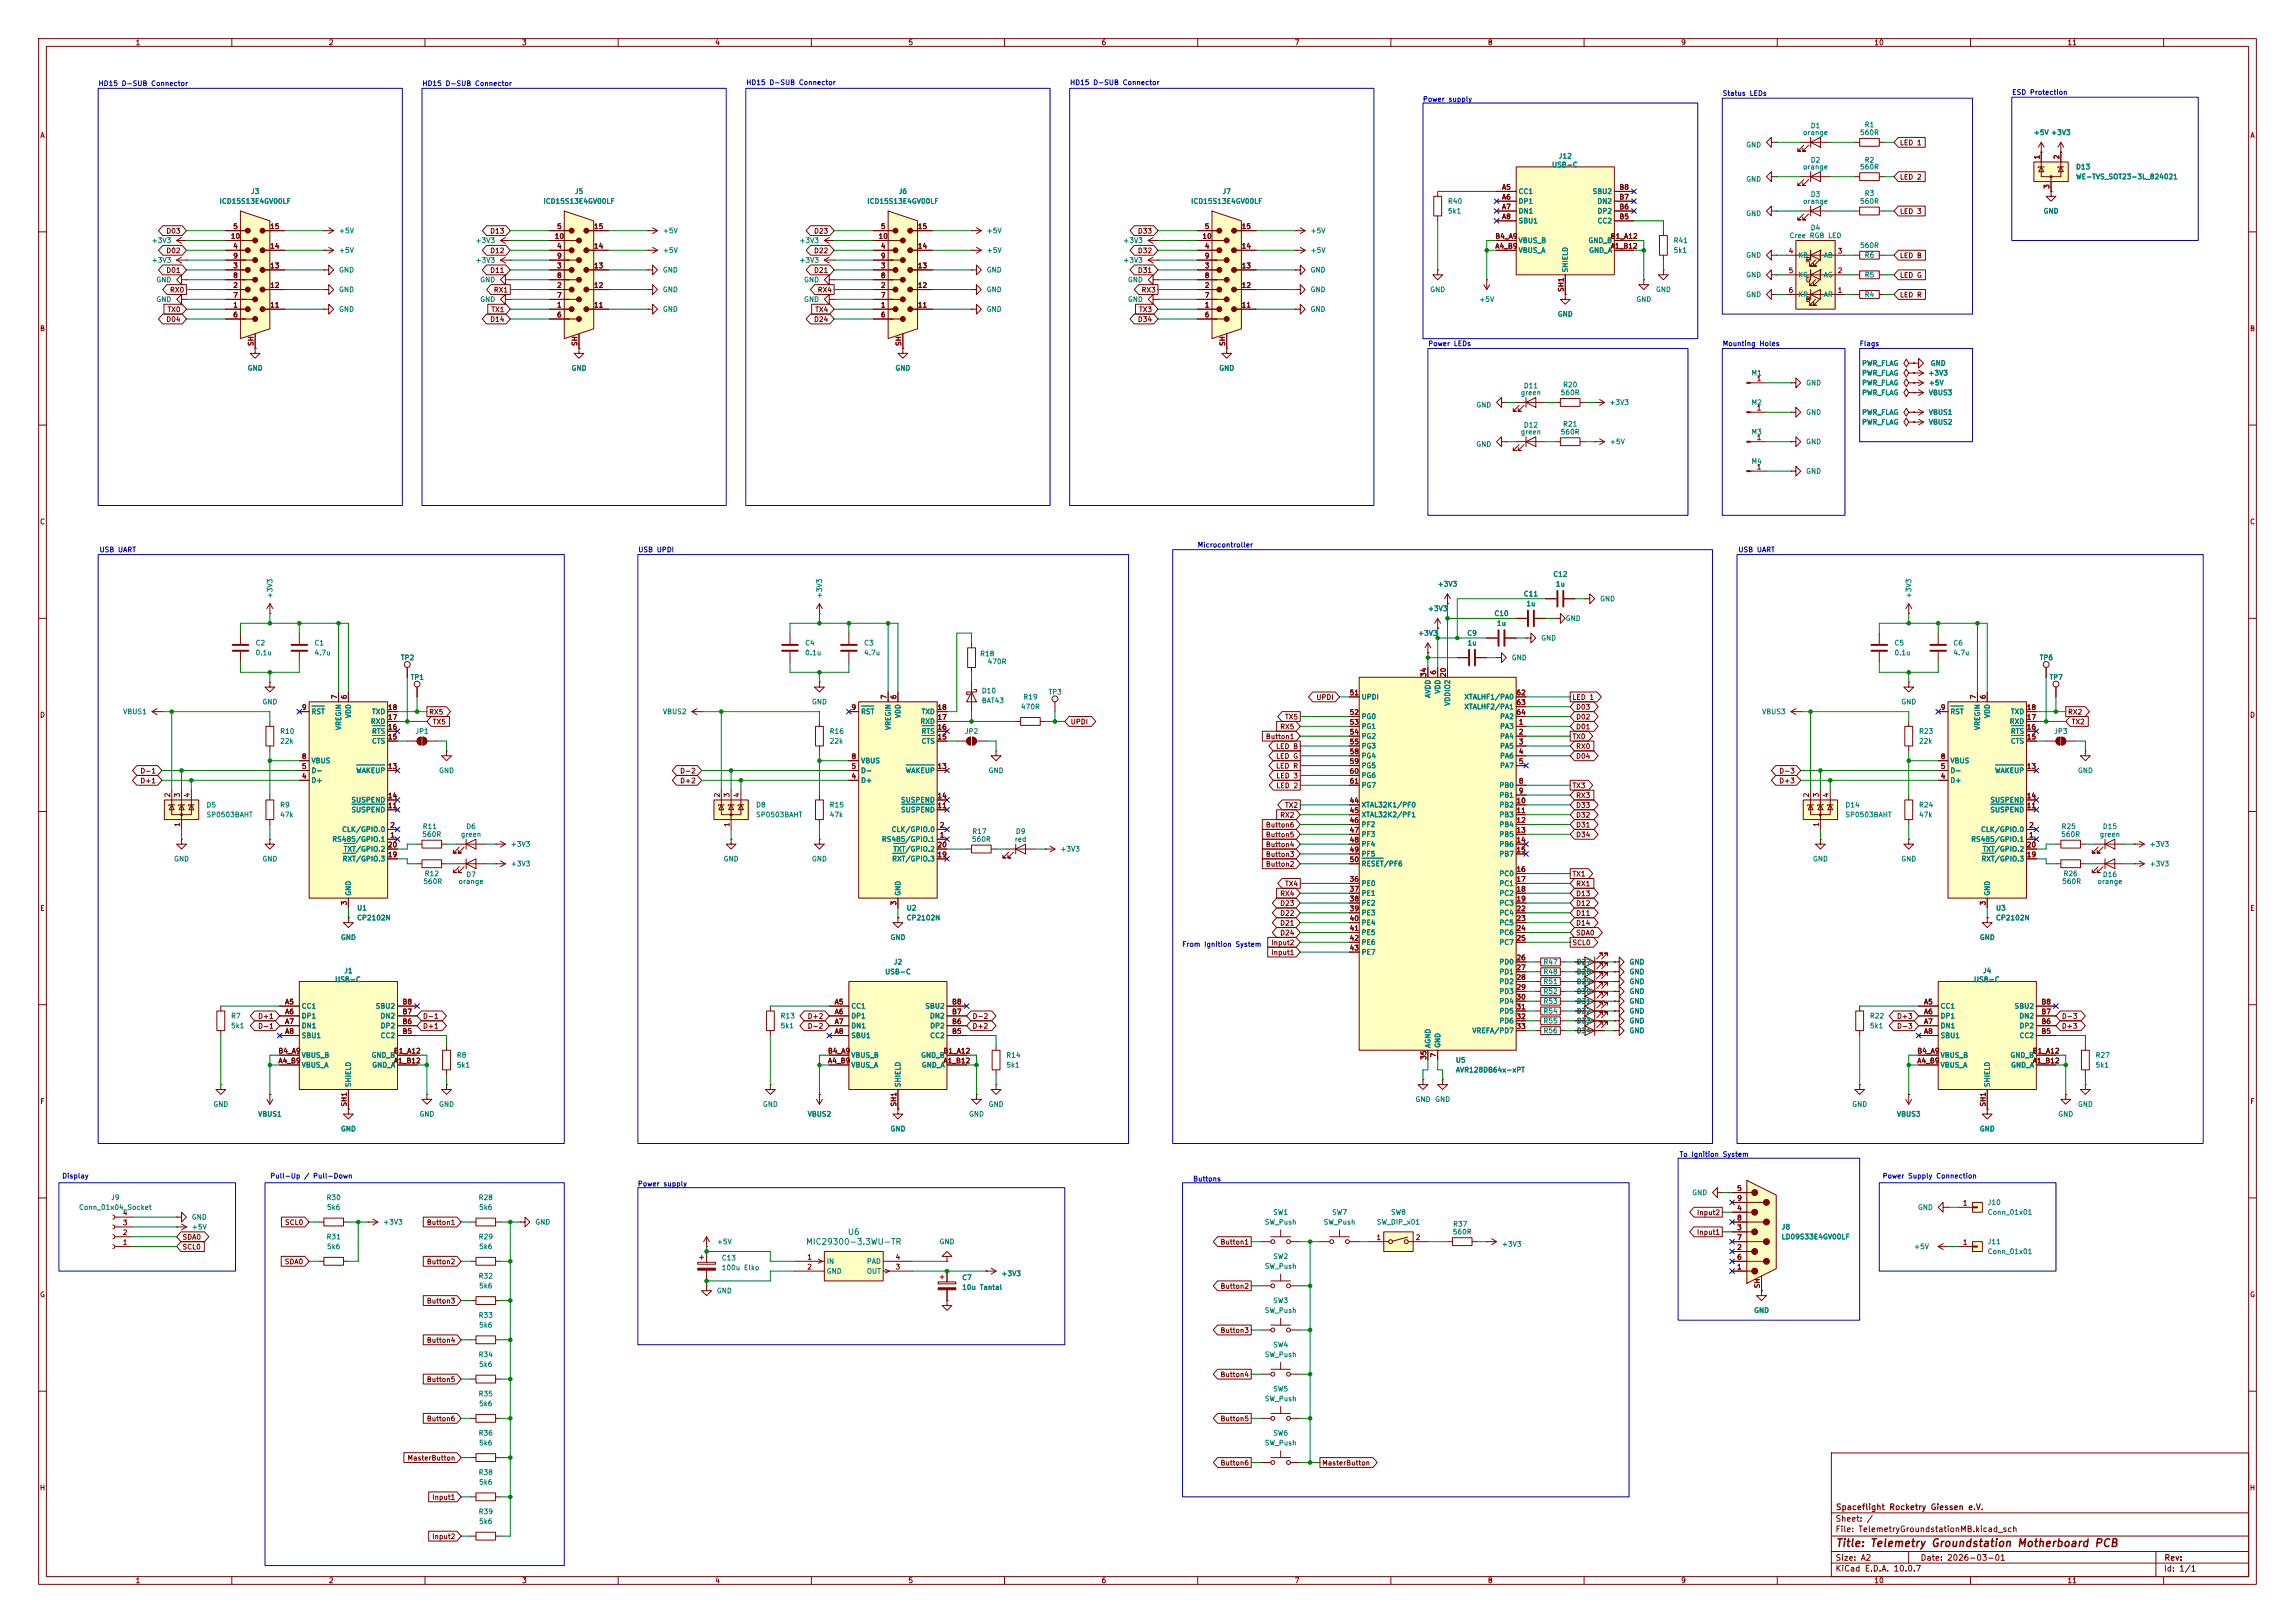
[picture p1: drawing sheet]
<svg xmlns="http://www.w3.org/2000/svg" width="594mm" height="420mm" viewBox="0 0 594 420" stroke-linecap="round" stroke-linejoin="round" font-family="sans-serif">
<defs><g id="words">
<text font-size="2" fill="#840000" x="475" y="400.8">Title: Telemetry Groundstation Motherboard PCB</text>
<g font-size="1.5" fill="#008484">
<text x="208.5" y="322.5">MIC29300-3.3WU-TR</text>
<text x="219.3" y="319.9">U6</text>
</g>
<g font-size="1.5" fill="#840000">
<text x="475" y="394.1">Sheet: /</text>
<text x="475.1" y="391.1">Spaceflight Rocketry Giessen e.V.</text>
<text x="475" y="396.8">File: TelemetryGroundstationMB.kicad_sch</text>
<text x="475" y="407">KiCad E.D.A. 10.0.7</text>
<text x="475" y="404.2">Size: A2</text>
<text x="497" y="404.2">Date: 2026-03-01</text>
<text x="560" y="407">Id: 1/1</text>
<text x="560.1" y="404.2">Rev:</text>
</g>
<g font-size="1.3" fill="#840000">
<text x="35" y="12">1</text>
<text x="85" y="12">2</text>
<text x="135" y="12">3</text>
<text x="185" y="12">4</text>
<text x="235" y="12">5</text>
<text x="285" y="12">6</text>
<text x="335" y="12">7</text>
<text x="385" y="12">8</text>
<text x="435" y="12">9</text>
<text x="485" y="12">10</text>
<text x="535" y="12">11</text>
<text x="10.3" y="36">A</text>
<text x="582.3" y="36">A</text>
<text x="491.6" y="37.9">LED 1</text>
<text x="528.2" y="41.4" transform="rotate(-90 528.2 41.4)">1</text>
<text x="533.3" y="41.4" transform="rotate(-90 533.3 41.4)">2</text>
<text x="491.6" y="46.8">LED 2</text>
<text x="388.6" y="49.4">A5</text>
<text x="388.6" y="51.9">A6</text>
<text x="419" y="51.9">B7</text>
<text x="419" y="49.4">B8</text>
<text x="530.7" y="49" transform="rotate(-90 530.7 49)">3</text>
<text x="60.2" y="59.6">5</text>
<text x="69.8" y="59.6">15</text>
<text x="144" y="59.6">5</text>
<text x="153.6" y="59.6">15</text>
<text x="227.9" y="59.6">5</text>
<text x="237.4" y="59.6">15</text>
<text x="311.7" y="59.6">5</text>
<text x="321.2" y="59.6">15</text>
<text x="388.6" y="54.5">A7</text>
<text x="388.6" y="57">A8</text>
<text x="419" y="57">B5</text>
<text x="419" y="54.5">B6</text>
<text x="491.6" y="55.7">LED 3</text>
<text x="42.9" y="65.8">D02</text>
<text x="42.9" y="60.7">D03</text>
<text x="59.6" y="62.1">10</text>
<text x="60.2" y="64.6">4</text>
<text x="69.8" y="64.6">14</text>
<text x="126.7" y="65.8">D12</text>
<text x="126.7" y="60.7">D13</text>
<text x="143.4" y="62.1">10</text>
<text x="144" y="64.6">4</text>
<text x="153.6" y="64.6">14</text>
<text x="210.6" y="60.7">D23</text>
<text x="210.6" y="65.8">D22</text>
<text x="227.3" y="62.1">10</text>
<text x="227.9" y="64.6">4</text>
<text x="237.4" y="64.6">14</text>
<text x="294.4" y="60.7">D33</text>
<text x="294.4" y="65.8">D32</text>
<text x="311.1" y="62.1">10</text>
<text x="311.7" y="64.6">4</text>
<text x="321.2" y="64.6">14</text>
<text x="386.9" y="64.6">A4_B9</text>
<text x="386.9" y="62.1">B4_A9</text>
<text x="416.8" y="64.6">A1_B12</text>
<text x="416.8" y="62.1">B1_A12</text>
<text x="462.8" y="65.9">4</text>
<text x="475.5" y="65.9">3</text>
<text x="42.9" y="70.9">D01</text>
<text x="60.2" y="69.7">3</text>
<text x="60.2" y="67.2">9</text>
<text x="69.8" y="69.7">13</text>
<text x="126.7" y="70.9">D11</text>
<text x="144" y="69.7">3</text>
<text x="144" y="67.2">9</text>
<text x="153.6" y="69.7">13</text>
<text x="210.6" y="70.9">D21</text>
<text x="227.9" y="69.7">3</text>
<text x="227.9" y="67.2">9</text>
<text x="237.4" y="69.7">13</text>
<text x="294.4" y="70.9">D31</text>
<text x="311.7" y="69.7">3</text>
<text x="311.7" y="67.2">9</text>
<text x="321.2" y="69.7">13</text>
<text x="462.8" y="71">5</text>
<text x="467.2" y="68.3">R</text>
<text x="475.5" y="71">2</text>
<text x="491.6" y="67.1">LED B</text>
<text x="43.9" y="76">RX0</text>
<text x="60.2" y="74.8">2</text>
<text x="60.2" y="77.3">7</text>
<text x="60.2" y="72.3">8</text>
<text x="69.8" y="74.8">12</text>
<text x="127.7" y="76">RX1</text>
<text x="144" y="74.8">2</text>
<text x="144" y="77.3">7</text>
<text x="144" y="72.3">8</text>
<text x="153.6" y="74.8">12</text>
<text x="211.5" y="76">RX4</text>
<text x="227.9" y="74.8">2</text>
<text x="227.9" y="77.3">7</text>
<text x="227.9" y="72.3">8</text>
<text x="237.4" y="74.8">12</text>
<text x="295.3" y="76">RX3</text>
<text x="311.7" y="74.8">2</text>
<text x="311.7" y="77.3">7</text>
<text x="311.7" y="72.3">8</text>
<text x="321.2" y="74.8">12</text>
<text x="405" y="75.7" transform="rotate(-90 405 75.7)">SH1</text>
<text x="462.8" y="76.1">6</text>
<text x="467.2" y="73.4">G</text>
<text x="475.5" y="76.1">1</text>
<text x="491.6" y="77.3">LED R</text>
<text x="491.6" y="72.2">LED G</text>
<text x="42.9" y="83.6">D04</text>
<text x="43.2" y="81.1">TX0</text>
<text x="60.2" y="79.9">1</text>
<text x="60.2" y="82.4">6</text>
<text x="69.8" y="79.9">11</text>
<text x="126.7" y="83.6">D14</text>
<text x="127" y="81.1">TX1</text>
<text x="144" y="79.9">1</text>
<text x="144" y="82.4">6</text>
<text x="153.6" y="79.9">11</text>
<text x="210.6" y="83.6">D24</text>
<text x="210.9" y="81.1">TX4</text>
<text x="227.9" y="79.9">1</text>
<text x="227.9" y="82.4">6</text>
<text x="237.4" y="79.9">11</text>
<text x="294.4" y="83.6">D34</text>
<text x="294.7" y="81.1">TX3</text>
<text x="311.7" y="79.9">1</text>
<text x="311.7" y="82.4">6</text>
<text x="321.2" y="79.9">11</text>
<text x="467.2" y="78.4">B</text>
<text x="10.2" y="86">B</text>
<text x="65.9" y="89.7" transform="rotate(-90 65.9 89.7)">SH</text>
<text x="149.7" y="89.7" transform="rotate(-90 149.7 89.7)">SH</text>
<text x="233.5" y="89.7" transform="rotate(-90 233.5 89.7)">SH</text>
<text x="317.4" y="89.7" transform="rotate(-90 317.4 89.7)">SH</text>
<text x="582.2" y="86">B</text>
<text x="454.6" y="98.9">1</text>
<text x="454.6" y="106.5">1</text>
<text x="454.6" y="114.2">1</text>
<text x="454.6" y="121.8">1</text>
<text x="10.2" y="136">C</text>
<text x="582.2" y="136">C</text>
<text x="369.4" y="175.3" transform="rotate(-90 369.4 175.3)">34</text>
<text x="372" y="174.7" transform="rotate(-90 372 174.7)">6</text>
<text x="374.5" y="175.3" transform="rotate(-90 374.5 175.3)">20</text>
<text x="10.2" y="186">D</text>
<text x="78" y="184">9</text>
<text x="87.5" y="181.1" transform="rotate(-90 87.5 181.1)">7</text>
<text x="90" y="181.1" transform="rotate(-90 90 181.1)">6</text>
<text x="100.3" y="184">18</text>
<text x="110.9" y="185.2">RX5</text>
<text x="220.2" y="184">9</text>
<text x="229.7" y="181.1" transform="rotate(-90 229.7 181.1)">7</text>
<text x="232.3" y="181.1" transform="rotate(-90 232.3 181.1)">6</text>
<text x="242.5" y="184">18</text>
<text x="340.6" y="181.4">UPDI</text>
<text x="349.2" y="180.2">51</text>
<text x="349.2" y="185.3">52</text>
<text x="392.4" y="180.2">62</text>
<text x="392.4" y="182.7">63</text>
<text x="392.4" y="185.3">64</text>
<text x="406.8" y="181.4">LED 1</text>
<text x="407.8" y="183.9">D03</text>
<text x="502.2" y="184">9</text>
<text x="511.7" y="181.1" transform="rotate(-90 511.7 181.1)">7</text>
<text x="514.2" y="181.1" transform="rotate(-90 514.2 181.1)">6</text>
<text x="524.4" y="184">18</text>
<text x="535.1" y="185.2">RX2</text>
<text x="582.2" y="186">D</text>
<text x="100.3" y="191.6">15</text>
<text x="100.3" y="189.1">16</text>
<text x="100.3" y="186.6">17</text>
<text x="111.9" y="187.7">TX5</text>
<text x="242.5" y="191.6">15</text>
<text x="242.5" y="189.1">16</text>
<text x="242.5" y="186.6">17</text>
<text x="277" y="187.7">UPDI</text>
<text x="327.5" y="191.6">Button1</text>
<text x="331.2" y="189">RX5</text>
<text x="332.5" y="186.5">TX5</text>
<text x="349.2" y="187.8">53</text>
<text x="349.2" y="190.4">54</text>
<text x="393" y="187.8">1</text>
<text x="393" y="190.4">2</text>
<text x="406.8" y="191.6">TX0</text>
<text x="407.8" y="186.5">D02</text>
<text x="407.8" y="189">D01</text>
<text x="524.4" y="191.6">15</text>
<text x="524.4" y="189.1">16</text>
<text x="524.4" y="186.6">17</text>
<text x="536.1" y="187.7">TX2</text>
<text x="78" y="196.7">8</text>
<text x="220.2" y="196.7">8</text>
<text x="330.2" y="194.1">LED B</text>
<text x="330.2" y="196.6">LED G</text>
<text x="349.2" y="192.9">55</text>
<text x="349.2" y="195.4">58</text>
<text x="349.2" y="198">59</text>
<text x="393" y="192.9">3</text>
<text x="393" y="195.4">4</text>
<text x="393" y="198">5</text>
<text x="407.8" y="194.1">RX0</text>
<text x="407.8" y="196.6">D04</text>
<text x="502.2" y="196.7">8</text>
<text x="36.2" y="203">D+1</text>
<text x="36.2" y="200.4">D-1</text>
<text x="78" y="201.8">4</text>
<text x="78" y="199.3">5</text>
<text x="100.3" y="199.3">13</text>
<text x="175.9" y="203">D+2</text>
<text x="175.9" y="200.4">D-2</text>
<text x="220.2" y="201.8">4</text>
<text x="220.2" y="199.3">5</text>
<text x="242.5" y="199.3">13</text>
<text x="330.2" y="199.2">LED R</text>
<text x="330.2" y="201.7">LED 3</text>
<text x="349.2" y="200.5">60</text>
<text x="349.2" y="203.1">61</text>
<text x="393" y="203.1">8</text>
<text x="460.4" y="200.4">D-3</text>
<text x="460.4" y="203">D+3</text>
<text x="502.2" y="201.8">4</text>
<text x="502.2" y="199.3">5</text>
<text x="524.4" y="199.3">13</text>
<text x="44.3" y="206.5" transform="rotate(-90 44.3 206.5)">2</text>
<text x="46.9" y="206.5" transform="rotate(-90 46.9 206.5)">3</text>
<text x="49.4" y="206.5" transform="rotate(-90 49.4 206.5)">4</text>
<text x="100.3" y="209.4">11</text>
<text x="100.3" y="206.9">14</text>
<text x="186.6" y="206.5" transform="rotate(-90 186.6 206.5)">2</text>
<text x="189.1" y="206.5" transform="rotate(-90 189.1 206.5)">3</text>
<text x="191.6" y="206.5" transform="rotate(-90 191.6 206.5)">4</text>
<text x="242.5" y="209.4">11</text>
<text x="242.5" y="206.9">14</text>
<text x="330.2" y="204.3">LED 2</text>
<text x="332.5" y="209.3">TX2</text>
<text x="349.2" y="208.1">44</text>
<text x="392.4" y="208.1">10</text>
<text x="393" y="205.6">9</text>
<text x="406.8" y="204.3">TX3</text>
<text x="407.8" y="209.3">D33</text>
<text x="407.8" y="206.8">RX3</text>
<text x="468.5" y="206.5" transform="rotate(-90 468.5 206.5)">2</text>
<text x="471" y="206.5" transform="rotate(-90 471 206.5)">3</text>
<text x="473.6" y="206.5" transform="rotate(-90 473.6 206.5)">4</text>
<text x="524.4" y="209.4">11</text>
<text x="524.4" y="206.9">14</text>
<text x="46.9" y="214.1" transform="rotate(-90 46.9 214.1)">1</text>
<text x="100.9" y="214.5">2</text>
<text x="189.1" y="214.1" transform="rotate(-90 189.1 214.1)">1</text>
<text x="243.1" y="214.5">2</text>
<text x="327.5" y="214.4">Button6</text>
<text x="331.2" y="211.9">RX2</text>
<text x="349.2" y="210.7">45</text>
<text x="349.2" y="213.2">46</text>
<text x="349.2" y="215.8">47</text>
<text x="392.4" y="210.7">11</text>
<text x="392.4" y="213.2">12</text>
<text x="392.4" y="215.8">13</text>
<text x="407.8" y="211.9">D32</text>
<text x="407.8" y="214.4">D31</text>
<text x="471" y="214.1" transform="rotate(-90 471 214.1)">1</text>
<text x="525" y="214.5">2</text>
<text x="100.3" y="219.6">20</text>
<text x="100.9" y="217">1</text>
<text x="242.5" y="219.6">20</text>
<text x="243.1" y="217">1</text>
<text x="327.5" y="219.5">Button4</text>
<text x="327.5" y="217">Button5</text>
<text x="349.2" y="218.3">48</text>
<text x="349.2" y="220.8">49</text>
<text x="392.4" y="218.3">14</text>
<text x="392.4" y="220.8">15</text>
<text x="407.8" y="217">D34</text>
<text x="524.4" y="219.6">20</text>
<text x="525" y="217">1</text>
<text x="100.3" y="222.1">19</text>
<text x="242.5" y="222.1">19</text>
<text x="327.5" y="222">Button3</text>
<text x="327.5" y="224.6">Button2</text>
<text x="349.2" y="223.4">50</text>
<text x="392.4" y="225.9">16</text>
<text x="406.8" y="227.1">TX1</text>
<text x="524.4" y="222.1">19</text>
<text x="331.2" y="232.2">RX4</text>
<text x="332.5" y="229.7">TX4</text>
<text x="349.2" y="228.5">36</text>
<text x="349.2" y="231">37</text>
<text x="349.2" y="233.5">38</text>
<text x="392.4" y="228.5">17</text>
<text x="392.4" y="231">18</text>
<text x="392.4" y="233.5">19</text>
<text x="407.8" y="229.7">RX1</text>
<text x="407.8" y="232.2">D13</text>
<text x="10.3" y="236">E</text>
<text x="90" y="234.4" transform="rotate(-90 90 234.4)">3</text>
<text x="232.3" y="234.4" transform="rotate(-90 232.3 234.4)">3</text>
<text x="331.2" y="234.7">D23</text>
<text x="331.2" y="239.8">D21</text>
<text x="331.2" y="237.3">D22</text>
<text x="349.2" y="236.1">39</text>
<text x="349.2" y="238.6">40</text>
<text x="392.4" y="236.1">22</text>
<text x="392.4" y="238.6">23</text>
<text x="407.8" y="234.7">D12</text>
<text x="407.8" y="237.3">D11</text>
<text x="407.8" y="239.8">D14</text>
<text x="514.2" y="234.4" transform="rotate(-90 514.2 234.4)">3</text>
<text x="582.3" y="236">E</text>
<text x="328.9" y="244.9">Input2</text>
<text x="331.2" y="242.4">D24</text>
<text x="349.2" y="241.2">41</text>
<text x="349.2" y="243.7">42</text>
<text x="392.4" y="241.2">24</text>
<text x="392.4" y="243.7">25</text>
<text x="406.8" y="244.9">SCL0</text>
<text x="407.8" y="242.4">SDA0</text>
<text x="328.9" y="247.4">Input1</text>
<text x="349.2" y="246.2">43</text>
<text x="392.4" y="248.8">26</text>
<text x="392.4" y="251.3">27</text>
<text x="392.4" y="253.9">28</text>
<text x="392.4" y="256.4">29</text>
<text x="66.7" y="263.9">D+1</text>
<text x="73.7" y="260.2">A5</text>
<text x="73.7" y="262.8">A6</text>
<text x="104" y="262.8">B7</text>
<text x="104" y="260.2">B8</text>
<text x="109.4" y="263.9">D-1</text>
<text x="208.9" y="263.9">D+2</text>
<text x="215.9" y="260.2">A5</text>
<text x="215.9" y="262.8">A6</text>
<text x="246.3" y="262.8">B7</text>
<text x="246.3" y="260.2">B8</text>
<text x="251.6" y="263.9">D-2</text>
<text x="392.4" y="258.9">30</text>
<text x="392.4" y="261.5">31</text>
<text x="490.9" y="263.9">D+3</text>
<text x="497.8" y="260.2">A5</text>
<text x="497.8" y="262.8">A6</text>
<text x="528.2" y="262.8">B7</text>
<text x="528.2" y="260.2">B8</text>
<text x="533.5" y="263.9">D-3</text>
<text x="66.7" y="266.5">D-1</text>
<text x="73.7" y="265.3">A7</text>
<text x="73.7" y="267.8">A8</text>
<text x="104" y="267.8">B5</text>
<text x="104" y="265.3">B6</text>
<text x="109.4" y="266.5">D+1</text>
<text x="208.9" y="266.5">D-2</text>
<text x="215.9" y="265.3">A7</text>
<text x="215.9" y="267.8">A8</text>
<text x="246.3" y="267.8">B5</text>
<text x="246.3" y="265.3">B6</text>
<text x="251.6" y="266.5">D+2</text>
<text x="392.4" y="264">32</text>
<text x="392.4" y="266.6">33</text>
<text x="490.9" y="266.5">D-3</text>
<text x="497.8" y="265.3">A7</text>
<text x="497.8" y="267.8">A8</text>
<text x="528.2" y="267.8">B5</text>
<text x="528.2" y="265.3">B6</text>
<text x="533.5" y="266.5">D+3</text>
<text x="71.9" y="275.5">A4_B9</text>
<text x="71.9" y="272.9">B4_A9</text>
<text x="101.8" y="275.5">A1_B12</text>
<text x="101.8" y="272.9">B1_A12</text>
<text x="214.2" y="275.5">A4_B9</text>
<text x="214.2" y="272.9">B4_A9</text>
<text x="244" y="275.5">A1_B12</text>
<text x="244" y="272.9">B1_A12</text>
<text x="369.4" y="274.4" transform="rotate(-90 369.4 274.4)">35</text>
<text x="372" y="273.8" transform="rotate(-90 372 273.8)">7</text>
<text x="496.1" y="275.5">A4_B9</text>
<text x="496.1" y="272.9">B4_A9</text>
<text x="526" y="275.5">A1_B12</text>
<text x="526" y="272.9">B1_A12</text>
<text x="10.3" y="286">F</text>
<text x="90" y="286.5" transform="rotate(-90 90 286.5)">SH1</text>
<text x="232.3" y="286.5" transform="rotate(-90 232.3 286.5)">SH1</text>
<text x="514.2" y="286.5" transform="rotate(-90 514.2 286.5)">SH1</text>
<text x="582.3" y="286">F</text>
<text x="449.5" y="308.5">5</text>
<text x="449.5" y="311">9</text>
<text x="31.7" y="317.4">3</text>
<text x="31.7" y="314.8">4</text>
<text x="73.6" y="317.3">SCL0</text>
<text x="110.3" y="317.3">Button1</text>
<text x="439.1" y="314.7">Input2</text>
<text x="449.5" y="313.6">4</text>
<text x="449.5" y="316.1">8</text>
<text x="507.9" y="312.3">1</text>
<text x="31.7" y="322.4">1</text>
<text x="31.7" y="319.9">2</text>
<text x="47.1" y="323.6">SCL0</text>
<text x="47.1" y="321.1">SDA0</text>
<text x="315.8" y="322.4">Button1</text>
<text x="356.1" y="321.2">1</text>
<text x="366.3" y="321.2">2</text>
<text x="439.1" y="319.8">Input1</text>
<text x="449.5" y="323.7">2</text>
<text x="449.5" y="318.6">3</text>
<text x="449.5" y="321.2">7</text>
<text x="507.9" y="322.4">1</text>
<text x="73.6" y="327.4">SDA0</text>
<text x="110.3" y="327.4">Button2</text>
<text x="208.8" y="326.3">1</text>
<text x="208.8" y="328.8">2</text>
<text x="231.7" y="328.8">3</text>
<text x="231.7" y="326.3">4</text>
<text x="449.5" y="328.8">1</text>
<text x="449.5" y="326.3">6</text>
<text x="10.2" y="336">G</text>
<text x="315.8" y="333.8">Button2</text>
<text x="455.8" y="333.5" transform="rotate(-90 455.8 333.5)">SH</text>
<text x="582.2" y="336">G</text>
<text x="110.3" y="337.6">Button3</text>
<text x="110.3" y="347.8">Button4</text>
<text x="315.8" y="345.2">Button3</text>
<text x="110.3" y="357.9">Button5</text>
<text x="315.8" y="356.7">Button4</text>
<text x="110.3" y="368.1">Button6</text>
<text x="315.8" y="368.1">Button5</text>
<text x="105.3" y="378.2">MasterButton</text>
<text x="315.8" y="379.5">Button6</text>
<text x="342.1" y="379.5">MasterButton</text>
<text x="10.2" y="386">H</text>
<text x="111.7" y="388.4">Input1</text>
<text x="582.2" y="386">H</text>
<text x="111.7" y="398.6">Input2</text>
<text x="35" y="410">1</text>
<text x="85" y="410">2</text>
<text x="135" y="410">3</text>
<text x="185" y="410">4</text>
<text x="235" y="410">5</text>
<text x="285" y="410">6</text>
<text x="335" y="410">7</text>
<text x="385" y="410">8</text>
<text x="435" y="410">9</text>
<text x="485" y="410">10</text>
<text x="535" y="410">11</text>
</g>
<g font-size="1.3" fill="#0000c2">
<text x="25.4" y="22.6">HD15 D-SUB Connector</text>
<text x="109.2" y="22.6">HD15 D-SUB Connector</text>
<text x="193" y="22.3">HD15 D-SUB Connector</text>
<text x="276.8" y="22.3">HD15 D-SUB Connector</text>
<text x="368.2" y="26.6">Power supply</text>
<text x="445.7" y="25.1">Status LEDs</text>
<text x="520.7" y="24.8">ESD Protection</text>
<text x="369.5" y="89.9">Power LEDs</text>
<text x="445.7" y="89.9">Mounting Holes</text>
<text x="481.2" y="89.9">Flags</text>
<text x="25.6" y="143.2">USB UART</text>
<text x="165.1" y="143.2">USB UPDI</text>
<text x="309.9" y="142">Microcontroller</text>
<text x="449.8" y="143.2">USB UART</text>
<text x="305.9" y="245.3">From Ignition System</text>
<text x="434.6" y="299.7">To Ignition System</text>
<text x="16" y="305.3">Display</text>
<text x="69.8" y="305.3">Pull-Up / Pull-Down</text>
<text x="487.1" y="305.3">Power Supply Connection</text>
<text x="165" y="307.3">Power supply</text>
<text x="308.7" y="306">Buttons</text>
</g>
<g font-size="1.3" fill="#008484">
<text x="466.5" y="35.3">orange</text>
<text x="468.5" y="33.5">D1</text>
<text x="481.3" y="35.3">560R</text>
<text x="482.5" y="33.2">R1</text>
<text x="526.3" y="35.3">+5V +3V3</text>
<text x="403.3" y="41.3">J12</text>
<text x="451.8" y="38.4">GND</text>
<text x="401.6" y="43.6">USB-C</text>
<text x="451.8" y="47.3">GND</text>
<text x="466.5" y="44.1">orange</text>
<text x="468.5" y="42.4">D2</text>
<text x="481.3" y="44.1">560R</text>
<text x="482.5" y="42.4">R2</text>
<text x="537.2" y="44.1">D13</text>
<text x="537.2" y="46.7">WE-TVS_SOT23-3L_824021</text>
<text x="56.7" y="53">ICD15S13E4GV00LF</text>
<text x="64.8" y="50.5">J3</text>
<text x="140.5" y="53">ICD15S13E4GV00LF</text>
<text x="148.6" y="50.5">J5</text>
<text x="224.3" y="53">ICD15S13E4GV00LF</text>
<text x="232.5" y="50.5">J6</text>
<text x="308.2" y="53">ICD15S13E4GV00LF</text>
<text x="316.3" y="50.5">J7</text>
<text x="374.6" y="53">R40</text>
<text x="392.9" y="50.5">CC1</text>
<text x="392.9" y="53">DP1</text>
<text x="412.1" y="50.5">SBU2</text>
<text x="413.3" y="53">DN2</text>
<text x="466.5" y="53">orange</text>
<text x="468.5" y="51.3">D3</text>
<text x="481.3" y="53">560R</text>
<text x="482.5" y="51">R3</text>
<text x="374.6" y="55.6">5k1</text>
<text x="392.9" y="55.6">DN1</text>
<text x="392.9" y="58.1">SBU1</text>
<text x="413.3" y="58.1">CC2</text>
<text x="413.3" y="55.6">DP2</text>
<text x="451.8" y="56.2">GND</text>
<text x="468.5" y="59.9">D4</text>
<text x="528.8" y="55.6">GND</text>
<text x="39.1" y="63.2">+3V3</text>
<text x="87.6" y="65.7">+5V</text>
<text x="87.6" y="60.7">+5V</text>
<text x="123" y="63.2">+3V3</text>
<text x="171.4" y="60.7">+5V</text>
<text x="171.4" y="65.7">+5V</text>
<text x="206.8" y="63.2">+3V3</text>
<text x="255.3" y="65.7">+5V</text>
<text x="255.3" y="60.7">+5V</text>
<text x="290.6" y="63.2">+3V3</text>
<text x="339.1" y="65.7">+5V</text>
<text x="339.1" y="60.7">+5V</text>
<text x="392.9" y="65.7">VBUS_A</text>
<text x="392.9" y="63.2">VBUS_B</text>
<text x="411" y="63.2">GND_B</text>
<text x="411.2" y="65.7">GND_A</text>
<text x="433.1" y="63.2">R41</text>
<text x="433.1" y="65.7">5k1</text>
<text x="463.1" y="61.9">Cree RGB LED</text>
<text x="481.3" y="64.5">560R</text>
<text x="39.1" y="68.3">+3V3</text>
<text x="87.6" y="70.8">GND</text>
<text x="123" y="68.3">+3V3</text>
<text x="171.4" y="70.8">GND</text>
<text x="206.8" y="68.3">+3V3</text>
<text x="255.3" y="70.8">GND</text>
<text x="290.6" y="68.3">+3V3</text>
<text x="339.1" y="70.8">GND</text>
<text x="406.1" y="70.6" transform="rotate(-90 406.1 70.6)">SHIELD</text>
<text x="451.8" y="67">GND</text>
<text x="465.3" y="67">KB</text>
<text x="471.9" y="67">AB</text>
<text x="482.5" y="67">R6</text>
<text x="40.3" y="73.4">GND</text>
<text x="87.6" y="75.9">GND</text>
<text x="124.2" y="73.4">GND</text>
<text x="171.4" y="75.9">GND</text>
<text x="208" y="73.4">GND</text>
<text x="255.3" y="75.9">GND</text>
<text x="291.8" y="73.4">GND</text>
<text x="339.1" y="75.9">GND</text>
<text x="370" y="75.9">GND</text>
<text x="428.5" y="75.9">GND</text>
<text x="451.8" y="77.2">GND</text>
<text x="451.8" y="72.1">GND</text>
<text x="465.3" y="72.1">KG</text>
<text x="465.3" y="77.2">KR</text>
<text x="471.9" y="77.2">AR</text>
<text x="471.9" y="72.1">AG</text>
<text x="482.5" y="77.2">R4</text>
<text x="482.5" y="72.1">R5</text>
<text x="40.3" y="78.4">GND</text>
<text x="87.6" y="81">GND</text>
<text x="124.2" y="78.4">GND</text>
<text x="171.4" y="81">GND</text>
<text x="208" y="78.4">GND</text>
<text x="255.3" y="81">GND</text>
<text x="291.8" y="78.4">GND</text>
<text x="339.1" y="81">GND</text>
<text x="382.7" y="78.4">+5V</text>
<text x="403.1" y="82.2">GND</text>
<text x="423.4" y="78.4">GND</text>
<text x="481.8" y="94.9">PWR_FLAG</text>
<text x="499.6" y="94.9">GND</text>
<text x="64" y="96.2">GND</text>
<text x="147.8" y="96.2">GND</text>
<text x="231.6" y="96.2">GND</text>
<text x="315.4" y="96.2">GND</text>
<text x="394.3" y="100.8">D11</text>
<text x="404.4" y="100.5">R20</text>
<text x="453.2" y="97.5">M1</text>
<text x="467.3" y="100">GND</text>
<text x="481.8" y="97.5">PWR_FLAG</text>
<text x="481.8" y="100">PWR_FLAG</text>
<text x="499" y="97.5">+3V3</text>
<text x="499.1" y="100">+5V</text>
<text x="382" y="105.7">GND</text>
<text x="393.5" y="102.6">green</text>
<text x="403.8" y="102.6">560R</text>
<text x="416.4" y="105.1">+3V3</text>
<text x="453.2" y="105.1">M2</text>
<text x="467.3" y="107.6">GND</text>
<text x="481.8" y="102.6">PWR_FLAG</text>
<text x="481.8" y="107.6">PWR_FLAG</text>
<text x="499.1" y="102.6">VBUS3</text>
<text x="499.1" y="107.6">VBUS1</text>
<text x="393.5" y="112.7">green</text>
<text x="394.3" y="110.9">D12</text>
<text x="403.8" y="112.7">560R</text>
<text x="404.4" y="110.7">R21</text>
<text x="453.2" y="112.7">M3</text>
<text x="481.8" y="110.2">PWR_FLAG</text>
<text x="499.1" y="110.2">VBUS2</text>
<text x="382" y="115.9">GND</text>
<text x="416.5" y="115.3">+5V</text>
<text x="467.3" y="115.3">GND</text>
<text x="453.2" y="120.3">M4</text>
<text x="467.3" y="122.9">GND</text>
<text x="401.9" y="149.6">C12</text>
<text x="70.8" y="155" transform="rotate(-90 70.8 155)">+3V3</text>
<text x="213.1" y="155" transform="rotate(-90 213.1 155)">+3V3</text>
<text x="372" y="152.1">+3V3</text>
<text x="394.3" y="154.6">C11</text>
<text x="402.6" y="152.1">1u</text>
<text x="414" y="155.9">GND</text>
<text x="495" y="155" transform="rotate(-90 495 155)">+3V3</text>
<text x="369.4" y="158.4">+3V3</text>
<text x="386.6" y="159.7">C10</text>
<text x="394.9" y="157.2">1u</text>
<text x="405.1" y="161">GND</text>
<text x="66" y="167.3">C2</text>
<text x="81.3" y="167.3">C1</text>
<text x="208.3" y="167.3">C4</text>
<text x="223.5" y="167.3">C3</text>
<text x="366.9" y="164.8">+3V3</text>
<text x="379.6" y="164.8">C9</text>
<text x="379.7" y="167.3">1u</text>
<text x="387.3" y="162.3">1u</text>
<text x="398.8" y="166.1">GND</text>
<text x="490.2" y="167.3">C5</text>
<text x="505.4" y="167.3">C6</text>
<text x="66" y="169.9">0.1u</text>
<text x="81.3" y="169.9">4.7u</text>
<text x="103.6" y="171.1">TP2</text>
<text x="208.3" y="169.9">0.1u</text>
<text x="223.5" y="169.9">4.7u</text>
<text x="253.6" y="170.1">R18</text>
<text x="255.5" y="172.2">470R</text>
<text x="391.1" y="171.1">GND</text>
<text x="490.2" y="169.9">0.1u</text>
<text x="505.4" y="169.9">4.7u</text>
<text x="527.8" y="171.1">TP6</text>
<text x="106.2" y="176.2">TP1</text>
<text x="254" y="179.7">D10</text>
<text x="373.1" y="179.6" transform="rotate(-90 373.1 179.6)">VDD</text>
<text x="530.3" y="176.2">TP7</text>
<text x="31.8" y="185.1">VBUS1</text>
<text x="67.8" y="182.6">GND</text>
<text x="80.5" y="185.1">RST</text>
<text x="91.1" y="186" transform="rotate(-90 91.1 186)">VDD</text>
<text x="96.1" y="185.1">TXD</text>
<text x="171.5" y="185.1">VBUS2</text>
<text x="210" y="182.6">GND</text>
<text x="222.7" y="185.1">RST</text>
<text x="233.4" y="186" transform="rotate(-90 233.4 186)">VDD</text>
<text x="238.4" y="185.1">TXD</text>
<text x="254" y="182.3">BAT43</text>
<text x="264.1" y="183.8">470R</text>
<text x="264.7" y="181.3">R19</text>
<text x="271.3" y="180">TP3</text>
<text x="352.3" y="181.3">UPDI</text>
<text x="370.5" y="180.7" transform="rotate(-90 370.5 180.7)">AVDD</text>
<text x="375.6" y="182.8" transform="rotate(-90 375.6 182.8)">VDDIO2</text>
<text x="378.9" y="181.3">XTALHF1/PA0</text>
<text x="378.9" y="183.8">XTALHF2/PA1</text>
<text x="455.9" y="185.1">VBUS3</text>
<text x="492" y="182.6">GND</text>
<text x="504.7" y="185.1">RST</text>
<text x="515.3" y="186" transform="rotate(-90 515.3 186)">VDD</text>
<text x="520.3" y="185.1">TXD</text>
<text x="72.4" y="190.2">R10</text>
<text x="88.6" y="189.1" transform="rotate(-90 88.6 189.1)">VREGIN</text>
<text x="95.8" y="187.7">RXD</text>
<text x="96.1" y="190.2">RTS</text>
<text x="107.4" y="190.2">JP1</text>
<text x="214.6" y="190.2">R16</text>
<text x="230.8" y="189.1" transform="rotate(-90 230.8 189.1)">VREGIN</text>
<text x="238.1" y="187.7">RXD</text>
<text x="238.4" y="190.2">RTS</text>
<text x="249.6" y="190.2">JP2</text>
<text x="352.3" y="186.4">PG0</text>
<text x="352.3" y="188.9">PG1</text>
<text x="352.3" y="191.5">PG2</text>
<text x="388.1" y="188.9">PA3</text>
<text x="388.1" y="191.5">PA4</text>
<text x="388.1" y="186.4">PA2</text>
<text x="496.6" y="190.2">R23</text>
<text x="512.8" y="189.1" transform="rotate(-90 512.8 189.1)">VREGIN</text>
<text x="520" y="187.7">RXD</text>
<text x="520.3" y="190.2">RTS</text>
<text x="531.5" y="190.2">JP3</text>
<text x="72.4" y="192.7">22k</text>
<text x="80.5" y="197.8">VBUS</text>
<text x="96.1" y="192.7">CTS</text>
<text x="214.6" y="192.7">22k</text>
<text x="222.7" y="197.8">VBUS</text>
<text x="238.4" y="192.7">CTS</text>
<text x="352.3" y="194">PG3</text>
<text x="352.3" y="196.5">PG4</text>
<text x="388.1" y="194">PA5</text>
<text x="388.1" y="196.5">PA6</text>
<text x="496.6" y="192.7">22k</text>
<text x="504.7" y="197.8">VBUS</text>
<text x="520.3" y="192.7">CTS</text>
<text x="80.5" y="202.9">D+</text>
<text x="80.5" y="200.4">D-</text>
<text x="92" y="200.4">WAKEUP</text>
<text x="113.5" y="200.4">GND</text>
<text x="222.7" y="202.9">D+</text>
<text x="222.7" y="200.4">D-</text>
<text x="234.3" y="200.4">WAKEUP</text>
<text x="255.7" y="200.4">GND</text>
<text x="352.3" y="199.1">PG5</text>
<text x="352.3" y="201.6">PG6</text>
<text x="388.1" y="199.1">PA7</text>
<text x="504.7" y="202.9">D+</text>
<text x="504.7" y="200.4">D-</text>
<text x="516.2" y="200.4">WAKEUP</text>
<text x="537.7" y="200.4">GND</text>
<text x="53.3" y="209.2">D5</text>
<text x="72.4" y="209.2">R9</text>
<text x="90.8" y="208">SUSPEND</text>
<text x="195.6" y="209.2">D8</text>
<text x="214.6" y="209.2">R15</text>
<text x="233.1" y="208">SUSPEND</text>
<text x="352.3" y="209.2">XTAL32K1/PF0</text>
<text x="352.3" y="204.2">PG7</text>
<text x="387.9" y="204.2">PB0</text>
<text x="387.9" y="206.7">PB1</text>
<text x="387.9" y="209.2">PB2</text>
<text x="477.5" y="209.2">D14</text>
<text x="496.6" y="209.2">R24</text>
<text x="515" y="208">SUSPEND</text>
<text x="53.3" y="211.8">SP0503BAHT</text>
<text x="72.4" y="211.8">47k</text>
<text x="88.4" y="215.6">CLK/GPIO.0</text>
<text x="90.8" y="210.5">SUSPEND</text>
<text x="109.3" y="214.8">R11</text>
<text x="120.6" y="214.8">D6</text>
<text x="195.6" y="211.8">SP0503BAHT</text>
<text x="214.6" y="211.8">47k</text>
<text x="230.6" y="215.6">CLK/GPIO.0</text>
<text x="233.1" y="210.5">SUSPEND</text>
<text x="352.3" y="211.8">XTAL32K2/PF1</text>
<text x="352.3" y="214.3">PF2</text>
<text x="387.9" y="211.8">PB3</text>
<text x="387.9" y="214.3">PB4</text>
<text x="477.5" y="211.8">SP0503BAHT</text>
<text x="496.6" y="211.8">47k</text>
<text x="512.6" y="215.6">CLK/GPIO.0</text>
<text x="515" y="210.5">SUSPEND</text>
<text x="533.5" y="214.8">R25</text>
<text x="544.1" y="214.8">D15</text>
<text x="85.9" y="218.1">RS485/GPIO.1</text>
<text x="88.8" y="220.7">TXT/GPIO.2</text>
<text x="109.2" y="216.9">560R</text>
<text x="119.2" y="216.9">green</text>
<text x="132.1" y="219.4">+3V3</text>
<text x="228.1" y="218.1">RS485/GPIO.1</text>
<text x="231.1" y="220.7">TXT/GPIO.2</text>
<text x="251.4" y="218.1">560R</text>
<text x="251.5" y="216.1">R17</text>
<text x="262.5" y="218.1">red</text>
<text x="262.8" y="216.1">D9</text>
<text x="274.3" y="220.7">+3V3</text>
<text x="352.3" y="216.9">PF3</text>
<text x="352.3" y="219.4">PF4</text>
<text x="352.3" y="221.9">PF5</text>
<text x="387.9" y="216.9">PB5</text>
<text x="387.9" y="219.4">PB6</text>
<text x="387.9" y="221.9">PB7</text>
<text x="510" y="218.1">RS485/GPIO.1</text>
<text x="513" y="220.7">TXT/GPIO.2</text>
<text x="533.4" y="216.9">560R</text>
<text x="543.3" y="216.9">green</text>
<text x="556.2" y="219.4">+3V3</text>
<text x="44.9" y="223.2">GND</text>
<text x="67.8" y="223.2">GND</text>
<text x="88.5" y="223.2">RXT/GPIO.3</text>
<text x="109.8" y="227">R12</text>
<text x="120.6" y="227.3">D7</text>
<text x="132.1" y="224.5">+3V3</text>
<text x="187.2" y="223.2">GND</text>
<text x="210" y="223.2">GND</text>
<text x="230.8" y="223.2">RXT/GPIO.3</text>
<text x="352.3" y="224.5">RESET/PF6</text>
<text x="387.9" y="227">PC0</text>
<text x="469.1" y="223.2">GND</text>
<text x="492" y="223.2">GND</text>
<text x="512.7" y="223.2">RXT/GPIO.3</text>
<text x="534" y="227">R26</text>
<text x="544.1" y="227.3">D16</text>
<text x="556.2" y="224.5">+3V3</text>
<text x="91.1" y="231.9" transform="rotate(-90 91.1 231.9)">GND</text>
<text x="109.4" y="229.1">560R</text>
<text x="118.6" y="229.1">orange</text>
<text x="233.4" y="231.9" transform="rotate(-90 233.4 231.9)">GND</text>
<text x="352.3" y="229.6">PE0</text>
<text x="352.3" y="232.1">PE1</text>
<text x="387.9" y="229.6">PC1</text>
<text x="387.9" y="232.1">PC2</text>
<text x="515.3" y="231.9" transform="rotate(-90 515.3 231.9)">GND</text>
<text x="533.6" y="229.1">560R</text>
<text x="542.7" y="229.1">orange</text>
<text x="92.3" y="235.9">U1</text>
<text x="92.3" y="238.5">CP2102N</text>
<text x="234.5" y="235.9">U2</text>
<text x="234.5" y="238.5">CP2102N</text>
<text x="352.3" y="234.6">PE2</text>
<text x="352.3" y="237.2">PE3</text>
<text x="352.3" y="239.7">PE4</text>
<text x="387.9" y="234.6">PC3</text>
<text x="387.9" y="237.2">PC4</text>
<text x="387.9" y="239.7">PC5</text>
<text x="516.5" y="235.9">U3</text>
<text x="516.5" y="238.5">CP2102N</text>
<text x="88.1" y="243.5">GND</text>
<text x="230.3" y="243.5">GND</text>
<text x="352.3" y="242.3">PE5</text>
<text x="352.3" y="244.8">PE6</text>
<text x="387.9" y="242.3">PC6</text>
<text x="387.9" y="244.8">PC7</text>
<text x="512.3" y="243.5">GND</text>
<text x="231.2" y="249.9">J2</text>
<text x="352.3" y="247.3">PE7</text>
<text x="387.9" y="249.9">PD0</text>
<text x="399.3" y="249.9">R47</text>
<text x="408" y="249.9">D27</text>
<text x="421.6" y="249.9">GND</text>
<text x="86.6" y="254.4">USB-C</text>
<text x="89" y="252.2">J1</text>
<text x="229" y="252.4">USB-C</text>
<text x="387.9" y="252.4">PD1</text>
<text x="387.9" y="255">PD2</text>
<text x="387.9" y="257.5">PD3</text>
<text x="399.3" y="257.5">R52</text>
<text x="399.3" y="255">R51</text>
<text x="399.3" y="252.4">R48</text>
<text x="408" y="252.4">D28</text>
<text x="408" y="255">D29</text>
<text x="408" y="257.5">D30</text>
<text x="421.6" y="252.4">GND</text>
<text x="421.6" y="257.5">GND</text>
<text x="421.6" y="255">GND</text>
<text x="510.8" y="254.4">USB-C</text>
<text x="513.1" y="252.2">J4</text>
<text x="59.7" y="263.9">R7</text>
<text x="78" y="261.3">CC1</text>
<text x="78" y="263.9">DP1</text>
<text x="97.1" y="261.3">SBU2</text>
<text x="98.3" y="263.9">DN2</text>
<text x="201.9" y="263.9">R13</text>
<text x="220.2" y="261.3">CC1</text>
<text x="220.2" y="263.9">DP1</text>
<text x="239.4" y="261.3">SBU2</text>
<text x="240.6" y="263.9">DN2</text>
<text x="387.9" y="260">PD4</text>
<text x="387.9" y="262.6">PD5</text>
<text x="399.3" y="260">R53</text>
<text x="399.3" y="262.6">R54</text>
<text x="408" y="260">D31</text>
<text x="408" y="262.6">D32</text>
<text x="421.6" y="262.6">GND</text>
<text x="421.6" y="260">GND</text>
<text x="483.9" y="263.9">R22</text>
<text x="502.1" y="261.3">CC1</text>
<text x="502.1" y="263.9">DP1</text>
<text x="521.3" y="261.3">SBU2</text>
<text x="522.5" y="263.9">DN2</text>
<text x="59.7" y="266.4">5k1</text>
<text x="78" y="266.4">DN1</text>
<text x="78" y="268.9">SBU1</text>
<text x="98.4" y="268.9">CC2</text>
<text x="98.4" y="266.4">DP2</text>
<text x="201.9" y="266.4">5k1</text>
<text x="220.2" y="266.4">DN1</text>
<text x="220.2" y="268.9">SBU1</text>
<text x="240.6" y="268.9">CC2</text>
<text x="240.6" y="266.4">DP2</text>
<text x="380.9" y="267.7">VREFA/PD7</text>
<text x="387.9" y="265.1">PD6</text>
<text x="399.3" y="267.7">R56</text>
<text x="399.3" y="265.1">R55</text>
<text x="408" y="265.1">D33</text>
<text x="408" y="267.7">D34</text>
<text x="421.6" y="267.7">GND</text>
<text x="421.6" y="265.1">GND</text>
<text x="483.9" y="266.4">5k1</text>
<text x="502.1" y="266.4">DN1</text>
<text x="502.1" y="268.9">SBU1</text>
<text x="522.6" y="268.9">CC2</text>
<text x="522.6" y="266.4">DP2</text>
<text x="78" y="274">VBUS_B</text>
<text x="96" y="274">GND_B</text>
<text x="118.1" y="274">R8</text>
<text x="220.2" y="274">VBUS_B</text>
<text x="238.3" y="274">GND_B</text>
<text x="260.3" y="274">R14</text>
<text x="370.5" y="271.3" transform="rotate(-90 370.5 271.3)">AGND</text>
<text x="373.1" y="271.3" transform="rotate(-90 373.1 271.3)">GND</text>
<text x="376.7" y="275.3">U5</text>
<text x="502.1" y="274">VBUS_B</text>
<text x="520.2" y="274">GND_B</text>
<text x="542.3" y="274">R27</text>
<text x="78" y="276.6">VBUS_A</text>
<text x="91.1" y="281.5" transform="rotate(-90 91.1 281.5)">SHIELD</text>
<text x="96.2" y="276.6">GND_A</text>
<text x="118.1" y="276.6">5k1</text>
<text x="220.2" y="276.6">VBUS_A</text>
<text x="233.4" y="281.5" transform="rotate(-90 233.4 281.5)">SHIELD</text>
<text x="238.4" y="276.6">GND_A</text>
<text x="260.3" y="276.6">5k1</text>
<text x="376.7" y="277.8">AVR128DB64x-xPT</text>
<text x="502.1" y="276.6">VBUS_A</text>
<text x="515.3" y="281.5" transform="rotate(-90 515.3 281.5)">SHIELD</text>
<text x="520.4" y="276.6">GND_A</text>
<text x="542.3" y="276.6">5k1</text>
<text x="55.1" y="286.7">GND</text>
<text x="113.5" y="286.7">GND</text>
<text x="197.3" y="286.7">GND</text>
<text x="255.7" y="286.7">GND</text>
<text x="366.2" y="285.4">GND</text>
<text x="371.3" y="285.4">GND</text>
<text x="479.3" y="286.7">GND</text>
<text x="537.7" y="286.7">GND</text>
<text x="66.7" y="289.3">VBUS1</text>
<text x="88.1" y="293.1">GND</text>
<text x="108.4" y="289.3">GND</text>
<text x="208.9" y="289.3">VBUS2</text>
<text x="230.3" y="293.1">GND</text>
<text x="250.7" y="289.3">GND</text>
<text x="490.8" y="289.3">VBUS3</text>
<text x="512.3" y="293.1">GND</text>
<text x="532.6" y="289.3">GND</text>
<text x="28.6" y="310.8">J9</text>
<text x="84.4" y="310.8">R30</text>
<text x="123.8" y="310.8">R28</text>
<text x="437.9" y="309.6">GND</text>
<text x="20.3" y="313.4">Conn_01x04_Socket</text>
<text x="49.5" y="315.9">GND</text>
<text x="84.5" y="313.4">5k6</text>
<text x="99" y="317.2">+3V3</text>
<text x="123.9" y="313.4">5k6</text>
<text x="138.4" y="317.2">GND</text>
<text x="327.2" y="317.2">SW_Push</text>
<text x="329.4" y="314.7">SW1</text>
<text x="342.5" y="317.2">SW_Push</text>
<text x="344.6" y="314.7">SW7</text>
<text x="356.2" y="317.2">SW_DIP_x01</text>
<text x="359.9" y="314.7">SW8</text>
<text x="376" y="317.7">R37</text>
<text x="496.3" y="313.4">GND</text>
<text x="514.3" y="312.1">J10</text>
<text x="514.3" y="314.7">Conn_01x01</text>
<text x="49.5" y="318.5">+5V</text>
<text x="84.4" y="321">R31</text>
<text x="84.5" y="323.5">5k6</text>
<text x="123.8" y="321">R29</text>
<text x="123.9" y="323.5">5k6</text>
<text x="185.4" y="322.3">+5V</text>
<text x="243" y="322.3">GND</text>
<text x="375.9" y="319.7">560R</text>
<text x="388.6" y="322.9">+3V3</text>
<text x="461" y="318.5">J8</text>
<text x="461" y="321">LD09S33E4GV00LF</text>
<text x="495.3" y="323.5">+5V</text>
<text x="514.3" y="322.3">J11</text>
<text x="186.7" y="326.5">C13</text>
<text x="186.7" y="329">100u Elko</text>
<text x="213.8" y="327.4">IN</text>
<text x="213.8" y="329.9">GND</text>
<text x="224.2" y="329.9">OUT</text>
<text x="224.2" y="327.4">PAD</text>
<text x="327.2" y="328.6">SW_Push</text>
<text x="329.4" y="326.1">SW2</text>
<text x="514.3" y="324.8">Conn_01x01</text>
<text x="123.8" y="331.2">R32</text>
<text x="123.9" y="333.7">5k6</text>
<text x="185.4" y="335">GND</text>
<text x="248.9" y="331.5">C7</text>
<text x="248.9" y="334.1">10u Tantal</text>
<text x="259.1" y="330.5">+3V3</text>
<text x="123.8" y="341.3">R33</text>
<text x="327.2" y="340.1">SW_Push</text>
<text x="329.4" y="337.5">SW3</text>
<text x="453.9" y="340.1">GND</text>
<text x="123.9" y="343.9">5k6</text>
<text x="123.8" y="351.5">R34</text>
<text x="327.2" y="351.5">SW_Push</text>
<text x="329.4" y="348.9">SW4</text>
<text x="123.9" y="354">5k6</text>
<text x="123.8" y="361.6">R35</text>
<text x="123.9" y="364.2">5k6</text>
<text x="327.2" y="362.9">SW_Push</text>
<text x="329.4" y="360.4">SW5</text>
<text x="123.8" y="371.8">R36</text>
<text x="329.4" y="371.8">SW6</text>
<text x="123.9" y="374.3">5k6</text>
<text x="327.2" y="374.3">SW_Push</text>
<text x="123.8" y="382">R38</text>
<text x="123.9" y="384.5">5k6</text>
<text x="123.8" y="392.1">R39</text>
<text x="123.9" y="394.7">5k6</text>
</g>
</g></defs>
<path d="M0 0h594v420h-594z" fill="#fff" stroke="#fff" stroke-width=".26"/>
<g fill="none" stroke="#840000" stroke-width=".26">
<path d="M10 10h574v400h-574zM12 12h570v396h-570zM60 10v2M110 10v2M160 10v2M210 10v2M260 10v2M310 10v2M360 10v2M410 10v2M460 10v2M510 10v2"/>
<path d="M560 10v2M371.1 50.8h2v5.1h-2zM372.1 49.5v1.3M372.1 55.9v1.3M466.1 54.6h7.6M466.9 55.4l-1.6 1.5h.8h-.8v-.8M468.1 55.4l-1.5 1.5h.8h-.8v-.8M468.6 54.6l2.6-1.3v2.6zM468.6 53.3v2.6M10 60h2M372.1 69.9v1.2h1.3l-1.3 1.3-1.3-1.3h1.3M372.1 69.9h.1"/>
<path d="M384 73.7l.8 1.2M384.8 72.4h.1M384.8 72.4v2.5M385.6 73.7l-.8 1.2M405.1 76.2v1.3h1.3l-1.3 1.2-1.2-1.2h1.2M405.1 76.2h.1M582 60h2M10 110h2M388.6 104.1v-1.2l-1.3 1.2 1.3 1.3v-1.3h1.3M388.6 114.3v-1.3l-1.3 1.3 1.3 1.3v-1.3h1.3M389.9 104.1h.1M389.9 114.3h.1"/>
<path d="M392.4 104.1h7.6M392.4 114.3h7.6M393.2 104.9l-1.5 1.5h.7h-.7v-.7M393.2 115.1l-1.5 1.5h.7h-.7v-.8M394.5 104.9l-1.6 1.5h.8h-.8v-.7M394.5 115.1l-1.6 1.5h.8h-.8v-.8M395 104.1l2.5-1.2v2.5zM395 114.3l2.5-1.3v2.6zM395 102.9v2.5M395 113v2.6M402.6 104.1h1.3M402.6 114.3h1.3"/>
<path d="M403.9 113.3h5v2h-5zM403.9 103.1h5v2.1h-5zM408.9 104.1h1.3M408.9 114.3h1.3M412.7 114.3h.1M412.7 104.1h.1M412.7 104.1h2.6M412.7 114.3h2.6M414 113.5l1.3 .8M414 103.4l1.3 .7M415.3 114.3l-1.3 .8M415.3 104.1l-1.3 .8"/>
<path d="M582 110h2M10 160h2M582 160h2M10 210h2M582 210h2M10 260h2M582 260h2M10 310h2M582 310h2M10 360h2M474 376h108v32h-108zM582 360h2"/>
<path d="M474 397.5h108M474 391.5h108M60 408v2M110 408v2M160 408v2M210 408v2M260 408v2M310 408v2M360 408v2M410 408v2M460 408v2M474 404.5h108"/>
<path d="M474 401.5h108M494 401.5v3M510 408v2M558 401.5v6.5M560 408v2"/>
</g>
<path d="M392.4 43.2h25.4v27.9h-25.4z" fill="#ffffc2"/>
<g fill="none" stroke="#840000" stroke-width=".26">
<path d="M387.3 49.5h5.1M387.3 52.1h5.1M387.3 54.6h5.1M387.3 57.2h5.1M392.4 43.2h25.4v27.9h-25.4zM417.8 49.5h5.1M417.8 52.1h5.1M417.8 54.6h5.1M417.8 57.2h5.1M430.5 59.7v1.3M458.5 54.6v-1.3l-1.3 1.3 1.3 1.3v-1.3h1.2M459.7 54.6h.1"/>
<path d="M335.3 64.8h.1M335.3 74.9h1.2v-1.2l1.3 1.2-1.3 1.3v-1.3M335.3 74.9h.1M335.3 64.8h2.5M336.5 64l1.3 .8M337.8 64.8l-1.3 .7M387.3 64.8h5.1M387.3 62.2h5.1M405.1 71.1v5.1M417.8 64.8h5.1M417.8 62.2h5.1M425.4 72.4v1.3h1.3l-1.3 1.2-1.2-1.2h1.2"/>
<path d="M425.4 72.4h.1M429.5 61h2v5h-2zM430.5 69.9v1.2h1.3l-1.3 1.3-1.2-1.3h1.2M430.5 69.9h.1M430.5 66v1.3M458.5 76.2v-1.3l-1.3 1.3 1.3 1.3v-1.3h1.2M458.5 71.1v-1.2l-1.3 1.2 1.3 1.3v-1.3h1.2M458.5 66v-1.2l-1.3 1.2 1.3 1.3v-1.3h1.2M459.7 76.2h.1M459.7 71.1h.1M459.7 66h.1M335.3 80h1.2v-1.3l1.3 1.3-1.3 1.3v-1.3"/>
<path d="M335.3 80h.1M453 99.1h4.2M463.5 99.1h1.3v-1.3l1.3 1.3-1.3 1.2v-1.2M463.5 99.1h.1M494 96.5l-.6-1-.6 1 .6 1 .6-1h1.3M494 94l-.6-1-.6 1 .6 1 .6-1h1.3M494 99.1l-.6-1.1-.6 1.1 .6 1 .6-1h1.3M495.3 96.5h.1M495.3 94h.1M495.3 99.1h.1M463.5 106.7h1.3v-1.3l1.3 1.3-1.3 1.3v-1.3M463.5 106.7h.1"/>
<path d="M494 101.6l-.6-1-.6 1 .6 1 .6-1h1.3M495.3 101.6h.1M397.5 256.5h1.3M397.5 254h1.3M397.5 248.9h1.3M397.5 251.5h1.3M398.8 255.5h5.1v2.1h-5.1zM398.8 253h5.1v2h-5.1zM398.8 247.9h5.1v2h-5.1zM398.8 250.4h5.1v2.1h-5.1zM403.9 256.5h1.2M403.9 254h1.2"/>
<path d="M403.9 248.9h1.2M403.9 251.5h1.2M29.2 319.5l.4 .2 .1 .3-.1 .4-.4 .1M29.2 317l.4 .1 .1 .4-.1 .4-.4 .1M29.2 314.5l.4 .1 .1 .4-.1 .3-.4 .2M29.7 317.5h4.6M29.7 315h4.6M29.2 322.1l.4 .1 .1 .4-.1 .3-.4 .2M29.7 322.6h4.6M29.7 320h4.6"/>
</g>
<path d="M452.1 98.9h.9v.3h-.9z" fill="#840000" stroke="#840000" stroke-width=".26"/>
<path d="M464.8 62.2h10.2v17.8h-10.2z" fill="#ffffc2"/>
<g fill="none" stroke="#840000" stroke-width=".26">
<path d="M458.5 36.8v-1.2l-1.3 1.2 1.3 1.3v-1.3h1.2M459.7 36.8h.1M466.1 36.8h7.6M466.9 37.6l-1.6 1.5h.8h-.8v-.7M468.1 37.6l-1.5 1.5h.8h-.8v-.7M468.6 36.8l2.6-1.2v2.5zM468.6 35.6v2.5M528.3 39.4h.1M528.3 36.8l-.7 1.3M528.3 36.8l.8 1.3M528.3 36.8v2.6M458.5 45.7v-1.2l-1.3 1.2 1.3 1.3v-1.3h1.2"/>
<path d="M459.7 45.7h.1M466.1 45.7h7.6M466.9 46.5l-1.6 1.5h.8h-.8v-.8M468.1 46.5l-1.5 1.5h.8h-.8v-.8M468.6 45.7l2.6-1.2v2.5zM468.6 44.5v2.5M480.1 54.6h1.2M481.3 53.6h5.1v2h-5.1zM486.4 54.6h1.3M530.9 49.5v1.3h1.2l-1.2 1.3-1.3-1.3h1.3M530.9 49.5h.1M297.2 62.2l1.2 .8"/>
<path d="M297.2 62.2h2.5M297.2 67.3l1.2 .8M297.2 67.3h2.5M298.4 72.4v-1.3l-1.2 1.3 1.2 1.3v-1.3h1.3M298.4 61.5l-1.2 .7M298.4 66.5l-1.2 .8M299.7 62.2h.1M299.7 72.4h.1M299.7 67.3h.1M462.3 76.2h15.2M462.3 71.1h15.2M462.3 66h15.2"/>
<path d="M464.8 62.2h10.2v17.8h-10.2zM468.6 76.2l2.6-1.3v2.6zM468.6 71.1l2.6-1.2v2.5zM468.6 66l2.6-1.2v2.5zM468.6 69.9v2.5zM468.6 64.8v2.5zM468.6 74.9v2.6M469.9 77.5l-1.5 1.5h.7h-.7v-.8M469.9 72.4l-1.5 1.5h.7h-.7v-.7M469.9 67.3l-1.5 1.5h.7h-.7v-.7M470.9 77.5l-1.5 1.5h.8h-.8v-.8M470.9 72.4l-1.5 1.5h.8h-.8v-.7"/>
<path d="M470.9 67.3l-1.5 1.5h.8h-.8v-.7M471.2 69.9v2.5zM471.2 69.9h.1M471.2 64.8v2.5zM471.2 64.8h.1M480.1 76.2h1.2M480.1 71.1h1.2M480.1 66h1.2M481.3 65h5.1v2.1h-5.1zM481.3 75.2h5.1v2h-5.1zM481.3 70.1h5.1v2h-5.1zM486.4 76.2h1.3"/>
<path d="M486.4 71.1h1.3M486.4 66h1.3M397.5 259.1h1.3M398.8 258.1h5.1v2h-5.1zM403.9 259.1h1.2M407.7 251.5h7.6M407.7 254h7.6M407.7 256.5h7.6M407.7 248.9h7.6M410.2 250.2l2.5 1.3-2.5 1.2zM410.2 252.7l2.5 1.3-2.5 1.3zM410.2 255.3l2.5 1.2-2.5 1.3z"/>
<path d="M410.2 247.7l2.5 1.2-2.5 1.3zM412.7 247.7v10.1M414.8 249.9v-.7h-.8h.8l-1.5 1.5M414.8 252.5v-.8h-.8h.8l-1.5 1.5M414.8 255v-.7h-.8h.8l-1.5 1.5M414.8 247.4v-.8h-.8h.8l-1.5 1.6M416.1 249.9v-.7h-.8h.8l-1.6 1.5M416.1 252.5v-.8h-.8h.8l-1.6 1.5M416.1 255v-.7h-.8h.8l-1.6 1.5M416.1 247.4v-.8h-.8h.8l-1.6 1.6M368.3 279.4v1.3h1.3l-1.3 1.2-1.3-1.2h1.3M368.3 279.4h.1"/>
<path d="M373.4 279.4v1.3h1.2l-1.2 1.2-1.3-1.2h1.3M373.4 279.4h.1M397.5 261.6h1.3M397.5 266.7h1.3M398.8 260.6h5.1v2h-5.1zM398.8 265.7h5.1v2h-5.1zM403.9 261.6h1.2M403.9 266.7h1.2"/>
</g>
<path d="M526.4 41.9h8.9v5.1h-8.9z" fill="#ffffc2"/>
<g fill="none" stroke="#840000" stroke-width=".26">
<path d="M528.3 39.4v3.8M533.4 39.4h.1M533.4 36.8v6.4M533.4 36.8l-.8 1.3M533.4 36.8l.8 1.3M526.4 41.9h8.9v5.1h-8.9zM528.3 43.2v2.5h5.1v-2.5M528.3 43.2l.7 1.3h-1.3zM529.1 43.2h-1.5v.2M530.9 45.7v3.8M533.4 43.2l.6 1.3h-1.2zM534.2 43.2h-1.6v.2"/>
<path d="M335.3 69.9h1.2v-1.3l1.3 1.3-1.3 1.2v-1.2M335.3 69.9h.1M317.5 90.2v1.2h1.3l-1.3 1.3-1.3-1.3h1.3M317.5 90.2h.1M397.5 264.2h1.3M398.8 263.1h5.1v2.1h-5.1zM403.9 264.2h1.2M407.7 264.2h7.6M410.2 262.9l2.5 1.3-2.5 1.2zM412.7 262.9v2.5M414.8 262.6v-.7h-.8h.8l-1.5 1.5M416.1 262.6v-.7h-.8h.8l-1.6 1.5"/>
</g>
<circle cx="530.9" cy="45.7" r=".25" fill="#840000" stroke="#840000" stroke-width=".26"/>
<path d="M313.7 54.6l7.6 2.6v27.9l-7.6 2.5z" fill="#ffffc2"/>
<g fill="none" stroke="#840000" stroke-width=".26">
<path d="M309.9 59.7h5.1M313.7 54.6l7.6 2.6v27.9l-7.6 2.5zM320 59.7h5.1M335.3 59.7h.1M335.3 59.7h2.5M336.5 58.9l1.3 .8M337.8 59.7l-1.3 .8M298.4 77.5v-1.3l-1.2 1.3 1.2 1.2v-1.2h1.3M299.7 77.5h.1M309.9 77.5h7M309.9 62.2h7M309.9 67.3h7"/>
<path d="M309.9 72.4h7M309.9 74.9h5.1M309.9 69.9h5.1M309.9 64.8h5.1M320 74.9h5.1M320 69.9h5.1M320 64.8h5.1M309.9 82.6h7M309.9 80h5.1M317.5 86.4v3.8M320 80h5.1M453 106.7h4.2"/>
<path d="M250.2 219.7h1.3M251.5 218.7h5v2h-5zM256.5 219.7h1.3M260.3 219.7h7.7M262.9 219.7l2.5-1.3v2.6zM262.9 218.4v2.6M261.1 220.5l-1.5 1.5h.7h-.7v-.8M262.4 220.5l-1.5 1.5h.7h-.7v-.8M407.7 259.1h7.6M410.2 257.8l2.5 1.3-2.5 1.3zM412.7 257.8v5.1M414.8 257.6v-.8h-.8h.8l-1.5 1.5"/>
<path d="M416.1 257.6v-.8h-.8h.8l-1.6 1.5M417.8 259.1h1.3v-1.3l1.3 1.3-1.3 1.3v-1.3M417.8 259.1h.1M417.8 251.5h1.3v-1.3l1.3 1.3-1.3 1.2v-1.2M417.8 251.5h.1M417.8 256.5h1.3v-1.2l1.3 1.2-1.3 1.3v-1.3M417.8 256.5h.1M417.8 254h1.3v-1.3l1.3 1.3-1.3 1.3v-1.3M417.8 254h.1M417.8 248.9h1.3v-1.2l1.3 1.2-1.3 1.3v-1.3M417.8 248.9h.1M198.4 261.6h2v5.1h-2z"/>
<path d="M199.4 260.4v1.2M199.4 266.7v1.3M407.7 266.7h7.6M407.7 261.6h7.6M410.2 265.4l2.5 1.3-2.5 1.3zM410.2 260.4l2.5 1.2-2.5 1.3zM412.7 265.4v2.6M414.8 265.2v-.8h-.8h.8l-1.5 1.5M414.8 260.1v-.8h-.8h.8l-1.5 1.6M416.1 265.2v-.8h-.8h.8l-1.6 1.5M416.1 260.1v-.8h-.8h.8l-1.6 1.6M417.8 266.7h1.3v-1.3l1.3 1.3-1.3 1.3v-1.3"/>
<path d="M417.8 266.7h.1M417.8 261.6h1.3v-1.2l1.3 1.2-1.3 1.3v-1.3M417.8 261.6h.1M417.8 264.2h1.3v-1.3l1.3 1.3-1.3 1.2v-1.2M417.8 264.2h.1M199.4 280.7v1.2h1.3l-1.3 1.3-1.3-1.3h1.3M199.4 280.7h.1M45.7 315h1.3v-1.3l1.3 1.3-1.3 1.2v-1.2M45.7 315h.1M45.7 317.5h.1M45.7 317.5h2.6M47 316.7l1.3 .8"/>
<path d="M48.3 317.5l-1.3 .8M331.5 318.3v1.7M346.7 318.3v1.7M326.4 332.7h2.5M326.4 321.3h2.5M328.9 331.5h5.1M328.9 320h5.1M331.5 329.7v1.8M334 332.7h2.5M334 321.3h2.5M341.6 321.3h2.6M344.2 320h5"/>
<path d="M349.2 321.3h2.6"/>
<circle cx="329.4" cy="321.3" r=".51"/>
<circle cx="329.4" cy="332.7" r=".51"/>
<circle cx="333.5" cy="332.7" r=".51"/>
<circle cx="333.5" cy="321.3" r=".51"/>
<circle cx="344.7" cy="321.3" r=".51"/>
<circle cx="348.7" cy="321.3" r=".51"/>
</g>
<g fill="#840000" stroke="#840000" stroke-width=".26">
<path d="M452.1 106.6h.9v.2h-.9z"/>
<circle cx="315.6" cy="59.7" r=".63"/>
<circle cx="315.6" cy="64.8" r=".63"/>
<circle cx="315.6" cy="69.8" r=".63"/>
<circle cx="315.6" cy="74.9" r=".63"/>
<circle cx="315.6" cy="80" r=".63"/>
<circle cx="317.5" cy="62.2" r=".63"/>
<circle cx="317.5" cy="67.3" r=".63"/>
<circle cx="317.5" cy="72.4" r=".63"/>
<circle cx="317.5" cy="77.5" r=".63"/>
<circle cx="317.5" cy="82.5" r=".63"/>
<circle cx="319.4" cy="59.7" r=".63"/>
<circle cx="319.4" cy="64.8" r=".63"/>
<circle cx="319.4" cy="69.8" r=".63"/>
<circle cx="319.4" cy="74.9" r=".63"/>
<circle cx="319.4" cy="80" r=".63"/>
</g>
<path d="M219.7 254h25.4v27.9h-25.4z" fill="#ffffc2"/>
<g fill="none" stroke="#840000" stroke-width=".26">
<path d="M219.7 254h25.4v27.9h-25.4zM214.6 275.6h5.1M214.6 260.4h5.1M214.6 262.9h5.1M214.6 265.4h5.1M214.6 268h5.1M214.6 273.1h5.1M245.1 275.6h5.1M245.1 260.4h5.1M245.1 262.9h5.1M245.1 265.4h5.1M245.1 268h5.1"/>
<path d="M245.1 273.1h5.1M232.4 281.9v5.1"/>
</g>
<path d="M184.8 207h8.9v5.1h-8.9z" fill="#ffffc2"/>
<g fill="none" stroke="#840000" stroke-width=".26">
<path d="M184.8 207h8.9v5.1h-8.9zM186.7 208.3v2.5h5.1v-2.5M186.7 208.3l.6 1.3h-1.2zM186.7 204.5v3.8M187.5 208.3h-1.6v.2M189.2 208.3l.7 1.3h-1.3zM189.2 217.2v1.2h1.3l-1.3 1.3-1.2-1.3h1.2M189.2 217.2h.1M189.2 204.5v10.1M190 208.3h-1.5v.2M191.8 208.3l.6 1.3h-1.3zM191.8 204.5v3.8"/>
<path d="M192.5 208.3h-1.5v.2"/>
</g>
<circle cx="189.2" cy="210.8" r=".25" fill="#840000" stroke="#840000" stroke-width=".26"/>
<path d="M358.1 318.8h7.7v5.1h-7.7z" fill="#ffffc2"/>
<g fill="none" stroke="#840000" stroke-width=".26">
<path d="M358.1 318.8h7.7v5.1h-7.7zM354.3 321.3h5.1M364.3 320.1l-3.9 1.1M364.5 321.3h5.1"/>
<circle cx="359.9" cy="321.3" r=".51"/>
<circle cx="364" cy="321.3" r=".51"/>
</g>
<path d="M80 181.6h20.3v50.8h-20.3z" fill="#ffffc2"/>
<g fill="none" stroke="#840000" stroke-width=".26">
<path d="M87.6 179.1v2.5M90.2 179.1v2.5M77.5 199.4h2.5M77.5 196.9h2.5M77.5 184.2h2.5M80 181.6h20.3v50.8h-20.3zM100.3 199.4h2.6M100.3 184.2h2.6M100.3 191.8h2.6M100.3 189.2h2.6M100.3 186.7h2.6M77.5 201.9h2.5"/>
<path d="M100.3 217.2h2.6M100.3 214.6h2.6M100.3 209.6h2.6M100.3 207h2.6M100.3 219.7h2.6M90.2 232.4v2.6M100.3 222.3h2.6M374.6 321.3h1.3M375.9 320.3h5.1v2h-5.1zM381 321.3h1.3M384.8 321.3h.1M384.8 321.3h2.5"/>
<path d="M386.1 320.5l1.2 .8M387.3 321.3l-1.2 .8"/>
</g>
<path d="M80.7 182.7h3.2M92.3 197.9h7.3M96.4 190.3h3.2M96.4 187.8h3.2M89.1 218.3h2.9M91.1 208.1h8.5M88.8 220.8h3.2" fill="none" stroke="#008484" stroke-width=".26"/>
<path d="M222.2 181.6h20.4v50.8h-20.4z" fill="#ffffc2"/>
<g fill="none" stroke="#840000" stroke-width=".26">
<path d="M229.9 179.1v2.5M232.4 179.1v2.5M219.7 199.4h2.5M219.7 196.9h2.5M219.7 184.2h2.5M222.2 181.6h20.4v50.8h-20.4zM242.6 199.4h2.5M242.6 184.2h2.5M242.6 191.8h2.5M242.6 189.2h2.5M242.6 186.7h2.5M273 181.6v2.6"/>
<path d="M47 217.2v1.2h1.3l-1.3 1.3-1.3-1.3h1.3M47 217.2h.1M68.8 207h2.1v5.1h-2.1zM69.8 205.7v1.3M69.8 212.1v1.3M107.9 218.4h1.3M109.2 217.4h5.1v2.1h-5.1zM114.3 218.4h1.3M118.1 218.4h7.6M118.9 219.2l-1.6 1.5h.8h-.8v-.7M120.1 219.2l-1.5 1.5h.8h-.8v-.7M120.6 218.4l2.6-1.2v2.5z"/>
<path d="M120.6 217.2v2.5M128.3 218.4h.1M128.3 218.4h2.5M129.5 217.7l1.3 .7M130.8 218.4l-1.3 .8M219.7 201.9h2.5M242.6 217.2h2.5M242.6 214.6h2.5M242.6 209.6h2.5M242.6 207h2.5M242.6 219.7h2.5M270.5 219.7h.1"/>
<path d="M270.5 219.7h2.5M271.8 218.9l1.2 .8M273 219.7l-1.2 .8M90.2 237.5v1.3h1.2l-1.2 1.2-1.3-1.2h1.3M90.2 237.5h.1M107.9 223.5h1.3M109.2 222.5h5.1v2h-5.1zM114.3 223.5h1.3M118.1 223.5h7.6M118.9 224.3l-1.6 1.5h.8h-.8v-.8M120.1 224.3l-1.5 1.5h.8h-.8v-.8M120.6 223.5l2.6-1.2v2.5z"/>
<path d="M120.6 222.3v2.5M128.3 223.5h.1M128.3 223.5h2.5M129.5 222.8l1.3 .7M130.8 223.5l-1.3 .8M232.4 232.4v2.6M242.6 222.3h2.5M56.1 261.6h2.1v5.1h-2.1zM57.1 260.4v1.2M57.1 266.7v1.3M114.6 271.8h2v5.1h-2zM115.6 270.5v1.3"/>
<path d="M115.6 276.9v1.2M90.2 287v1.3h1.2l-1.2 1.3-1.3-1.3h1.3M90.2 287h.1M110.5 283.2v1.3h1.3l-1.3 1.3-1.3-1.3h1.3M110.5 283.2h.1M115.6 280.7v1.2h1.2l-1.2 1.3-1.3-1.3h1.3M115.6 280.7h.1M257.8 280.7v1.2h1.3l-1.3 1.3-1.3-1.3h1.3M257.8 280.7h.1M326.4 355.6h2.5M326.4 344.2h2.5M328.9 354.3h5.1"/>
<path d="M328.9 342.9h5.1M331.5 341.1v1.8M331.5 352.6v1.7M334 355.6h2.5M334 344.2h2.5M326.4 367h2.5M326.4 378.5h2.5M328.9 365.8h5.1M328.9 377.2h5.1M331.5 364v1.8M331.5 375.4v1.8M334 367h2.5"/>
<path d="M334 378.5h2.5"/>
<circle cx="273.1" cy="180.8" r=".76"/>
<circle cx="329.4" cy="355.6" r=".51"/>
<circle cx="329.4" cy="344.2" r=".51"/>
<circle cx="333.5" cy="344.2" r=".51"/>
<circle cx="333.5" cy="355.6" r=".51"/>
<circle cx="329.4" cy="378.5" r=".51"/>
<circle cx="329.4" cy="367" r=".51"/>
<circle cx="333.5" cy="378.5" r=".51"/>
<circle cx="333.5" cy="367" r=".51"/>
</g>
<path d="M223 182.7h3.2M234.5 197.9h7.3M238.6 190.3h3.2M238.6 187.8h3.2M231.3 218.3h2.9M233.3 208.1h8.5M231 220.8h3.2" fill="none" stroke="#008484" stroke-width=".26"/>
<path d="M77.5 254h25.4v27.9h-25.4z" fill="#ffffc2"/>
<g fill="none" stroke="#840000" stroke-width=".26">
<path d="M69.8 217.2v1.2h1.3l-1.3 1.3-1.2-1.3h1.2M69.8 217.2h.1M77.5 254h25.4v27.9h-25.4zM72.4 275.6h5.1M72.4 260.4h5.1M72.4 262.9h5.1M72.4 265.4h5.1M72.4 268h5.1M72.4 273.1h5.1M102.9 275.6h5M102.9 260.4h5M102.9 262.9h5"/>
<path d="M102.9 265.4h5M102.9 268h5M102.9 273.1h5M57.1 280.7v1.2h1.3l-1.3 1.3-1.2-1.3h1.2M57.1 280.7h.1M69.1 284.5l.7 1.3M69.8 283.2h.1M69.8 283.2v2.6M70.6 284.5l-.8 1.3M90.2 281.9v5.1"/>
</g>
<path d="M42.5 207h8.9v5.1h-8.9z" fill="#ffffc2"/>
<g fill="none" stroke="#840000" stroke-width=".26">
<path d="M495.3 101.6h.1M495.3 101.6h2.5M496.6 100.8l1.2 .8M497.8 101.6l-1.2 .8M42.5 207h8.9v5.1h-8.9zM44.4 208.3v2.5h5.1v-2.5M44.4 208.3l.7 1.3h-1.3zM44.4 204.5v3.8M45.2 208.3h-1.5v.2M47 208.3l.6 1.3h-1.2zM47 204.5v10.1M47.8 208.3h-1.6v.2"/>
<path d="M49.5 208.3l.7 1.3h-1.3zM49.5 204.5v3.8M50.3 208.3h-1.5v.2M211.1 207h2v5.1h-2zM212.1 205.7v1.3M212.1 212.1v1.3M180.6 326.6h4.6v.6h-4.6zM181.1 325.4h1M181.6 324.9v1M182.9 323.9v2.7M182.9 328.7v2.8M242.8 331.7h4.6v.5h-4.6z"/>
<path d="M243.3 330.5h1M243.8 329.9v1.1M245.1 336.6v1.2h1.3l-1.3 1.3-1.3-1.3h1.3M245.1 336.6h.1M245.1 325.1h1.3l-1.3-1.2-1.3 1.2h1.3v1.3M245.1 326.4h.1M245.1 328.9v2.8M245.1 333.8v2.8M255.3 328.9h.1M255.3 328.9h2.5M256.5 328.2l1.3 .7M257.8 328.9l-1.3 .8"/>
</g>
<g fill="#840000" stroke="#840000" stroke-width=".26">
<path d="M180.6 328.2h4.6v.5h-4.6z"/>
<path d="M242.8 333.2h4.6v.6h-4.6z"/>
<circle cx="47" cy="210.8" r=".25"/>
</g>
<path d="M351.8 175.3h40.6v96.5h-40.6z" fill="#ffffc2"/>
<g fill="none" stroke="#840000" stroke-width=".26">
<path d="M495.3 99.1h.1M495.3 96.5h.1M495.3 99.1h2.5M495.3 96.5h2.5M496.6 98.3l1.2 .8M496.6 95.8l1.2 .7M497.8 99.1l-1.2 .7M497.8 96.5l-1.2 .8M351.8 175.3h40.6v96.5h-40.6zM369.6 172.7v2.6M372.1 172.7v2.6M374.6 172.7v2.6"/>
<path d="M349.2 188h2.6M349.2 190.5h2.6M349.2 193h2.6M349.2 195.6h2.6M349.2 198.1h2.6M349.2 180.3h2.6M349.2 185.4h2.6M392.4 188h2.6M392.4 190.5h2.6M392.4 193h2.6M392.4 195.6h2.6M392.4 198.1h2.6"/>
<path d="M392.4 180.3h2.6M392.4 185.4h2.6M392.4 182.9h2.6M349.2 203.2h2.6M349.2 208.3h2.6M349.2 210.8h2.6M349.2 213.4h2.6M349.2 215.9h2.6M349.2 218.4h2.6M349.2 200.7h2.6M392.4 203.2h2.6M392.4 205.7h2.6"/>
<path d="M392.4 208.3h2.6M392.4 210.8h2.6M392.4 213.4h2.6M392.4 215.9h2.6M392.4 218.4h2.6M349.2 221h2.6M349.2 228.6h2.6M349.2 231.1h2.6M349.2 233.7h2.6M349.2 236.2h2.6M349.2 238.8h2.6M349.2 223.5h2.6"/>
<path d="M392.4 221h2.6M392.4 226.1h2.6M392.4 228.6h2.6M392.4 231.1h2.6M392.4 233.7h2.6M392.4 236.2h2.6M392.4 238.8h2.6M349.2 241.3h2.6M349.2 243.8h2.6M349.2 246.4h2.6M392.4 241.3h2.6M392.4 243.8h2.6"/>
<path d="M392.4 248.9h2.6M392.4 251.5h2.6M392.4 254h2.6M392.4 256.5h2.6M392.4 259.1h2.6M369.6 271.8v2.5M372.1 271.8v2.5M392.4 261.6h2.6M392.4 264.2h2.6M392.4 266.7h2.6"/>
</g>
<path d="M352.5 222.1h5.5" fill="none" stroke="#008484" stroke-width=".26"/>
<path d="M213.4 323.9h15.2v7.6h-15.2z" fill="#ffffc2"/>
<g fill="none" stroke="#840000" stroke-width=".26">
<path d="M495.3 94h1.3v-1.3l1.2 1.3-1.2 1.3v-1.3M495.3 94h.1M453 114.3h4.2M463.5 114.3h1.3v-1.3l1.3 1.3-1.3 1.3v-1.3M463.5 114.3h.1M494 109.2l-.6-1-.6 1 .6 1 .6-1h1.3M494 106.7l-.6-1-.6 1 .6 1 .6-1h1.3M495.3 106.7h.1M495.3 109.2h.1M495.3 106.7h2.5M495.3 109.2h2.5M496.6 105.9l1.2 .8"/>
<path d="M496.6 108.5l1.2 .7M497.8 106.7l-1.2 .7M497.8 109.2l-1.2 .8M453 121.9h4.2M463.5 121.9h1.3v-1.2l1.3 1.2-1.3 1.3v-1.3M463.5 121.9h.1M232.4 237.5v1.3h1.3l-1.3 1.2-1.3-1.2h1.3M232.4 237.5h.1M532.1 223.5h1.3M533.4 222.5h5.1v2h-5.1zM538.5 223.5h1.2M542.3 223.5h7.6"/>
<path d="M543.1 224.3l-1.6 1.5h.8h-.8v-.8M544.3 224.3l-1.5 1.5h.8h-.8v-.8M544.8 223.5l2.6-1.2v2.5zM544.8 222.3v2.5M256.8 271.8h2v5.1h-2zM257.8 270.5v1.3M257.8 276.9v1.2M211.3 284.5l.8 1.3M212.1 283.2h.1M212.1 283.2v2.6M212.9 284.5l-.8 1.3M232.4 287v1.3h1.3l-1.3 1.3-1.3-1.3h1.3"/>
<path d="M232.4 287h.1M252.7 283.2v1.3h1.3l-1.3 1.3-1.2-1.3h1.2M252.7 283.2h.1M444.5 308.6v-1.3l-1.3 1.3 1.3 1.3v-1.3h1.3M445.8 308.6h.1M205.7 326.4h7.7M205.7 328.9h7.7M211.8 325.9l1 .5-1 .5M213.4 323.9h15.2v7.6h-15.2zM228.6 326.4h7.6M228.6 328.9h7.6M229.1 328.4l1.1 .5-1.1 .6"/>
<path d="M455.9 334v1.3h1.3l-1.3 1.3-1.2-1.3h1.2M455.9 334h.1"/>
</g>
<g fill="#840000" stroke="#840000" stroke-width=".26">
<path d="M452.1 114.2h.9v.2h-.9z"/>
<path d="M452.1 121.8h.9v.2h-.9z"/>
</g>
<path d="M452.1 305.4l7.6 3.8v19.1l-7.6 3.8z" fill="#ffffc2"/>
<g fill="none" stroke="#840000" stroke-width=".26">
<path d="M212.1 217.2v1.2h1.3l-1.3 1.3-1.3-1.3h1.3M212.1 217.2h.1M514.3 237.5v1.3h1.3l-1.3 1.2-1.2-1.2h1.2M514.3 237.5h.1M538.7 271.8h2.1v5.1h-2.1zM539.7 270.5v1.3M539.7 276.9v1.2M493.3 284.5l.7 1.3M494 283.2h.1M494 283.2v2.6M494.8 284.5l-.8 1.3M448.3 308.6h5.1"/>
<path d="M448.3 311.2h8.1M448.3 313.7h5.1M448.3 316.2h8.1M448.3 318.8h5.1M452.1 305.4l7.6 3.8v19.1l-7.6 3.8zM448.3 321.3h8.1M448.3 323.9h5.1M448.3 326.4h8.1M448.3 328.9h5.1M455.9 330.2v3.8"/>
</g>
<g fill="#840000" stroke="#840000" stroke-width=".26">
<circle cx="454.2" cy="308.6" r=".76"/>
<circle cx="454.2" cy="313.7" r=".76"/>
<circle cx="454.2" cy="318.8" r=".76"/>
<circle cx="454.2" cy="323.8" r=".76"/>
<circle cx="454.2" cy="328.9" r=".76"/>
<circle cx="457.2" cy="311.1" r=".76"/>
<circle cx="457.2" cy="316.2" r=".76"/>
<circle cx="457.2" cy="321.3" r=".76"/>
<circle cx="457.2" cy="326.4" r=".76"/>
</g>
<path d="M510.5 311.2h2.6v2.5h-2.6z" fill="#ffffc2"/>
<path d="M502.9 312.4v-1.2l-1.3 1.2 1.3 1.3v-1.3h1.3M504.2 312.4h.1M506.7 312.4h3.8M510.5 311.2h2.6v2.5h-2.6zM510.5 312.3h1.3v.2h-1.3zM501.6 322.6l1.3 .7M501.6 322.6h2.6M502.9 321.8l-1.3 .8M504.2 322.6h.1" fill="none" stroke="#840000" stroke-width=".26"/>
<path d="M510.5 321.3h2.6v2.6h-2.6z" fill="#ffffc2"/>
<g fill="none" stroke="#840000" stroke-width=".26">
<path d="M83.8 69.9h1.3v-1.3l1.3 1.3-1.3 1.2v-1.2M83.8 69.9h.1M251.5 74.9h1.2v-1.2l1.3 1.2-1.3 1.3v-1.3M251.5 74.9h.1M251.5 64.8h.1M251.5 64.8h2.5M252.7 64l1.3 .8M254 64.8l-1.3 .7M233.7 90.2v1.2h1.2l-1.2 1.3-1.3-1.3h1.3M233.7 90.2h.1M251.5 80h1.2v-1.3l1.3 1.3-1.3 1.3v-1.3M251.5 80h.1"/>
<path d="M212.1 158.8h.1M212.1 156.2l.8 1.3M212.1 156.2l-.8 1.3M212.1 156.2v2.6M182.9 322.6h.1M182.9 332.7v1.3h1.2l-1.2 1.3-1.3-1.3h1.3M182.9 332.7h.1M182.9 320l-.8 1.3M182.9 320l.7 1.3M182.9 320v2.6M506.7 322.6h3.8M510.5 321.3h2.6v2.6h-2.6z"/>
<path d="M510.5 322.5h1.3v.2h-1.3z"/>
</g>
<path d="M229.9 54.6l7.6 2.6v27.9l-7.6 2.5z" fill="#ffffc2"/>
<g fill="none" stroke="#840000" stroke-width=".26">
<path d="M226.1 59.7h5M229.9 54.6l7.6 2.6v27.9l-7.6 2.5zM236.2 59.7h5.1M251.5 59.7h.1M251.5 59.7h2.5M252.7 58.9l1.3 .8M254 59.7l-1.3 .8M83.8 74.9h1.3v-1.2l1.3 1.2-1.3 1.3v-1.3M83.8 74.9h.1M83.8 64.8h.1M83.8 64.8h2.6M85.1 64l1.3 .8"/>
<path d="M86.4 64.8l-1.3 .7M226.1 77.5h6.9M226.1 62.2h6.9M226.1 67.3h6.9M226.1 72.4h6.9M226.1 74.9h5M226.1 69.9h5M226.1 64.8h5M236.2 74.9h5.1M236.2 69.9h5.1M236.2 64.8h5.1M251.5 69.9h1.2v-1.3l1.3 1.3-1.3 1.2v-1.2"/>
<path d="M251.5 69.9h.1M83.8 80h1.3v-1.3l1.3 1.3-1.3 1.3v-1.3M83.8 80h.1M226.1 82.6h6.9M226.1 80h5M233.7 86.4v3.8M236.2 80h5.1M204.5 163.8v2.8M204.5 168.7v2.8M212.1 176.5v1.3h1.3l-1.3 1.3-1.3-1.3h1.3M212.1 176.5h.1M219.7 163.8v2.8"/>
<path d="M219.7 168.7v2.8M250.4 167.6h2.1v5.1h-2.1zM251.5 166.4v1.2M251.5 172.7v1.3M179.1 184.2h2.5M179.1 184.2l1.2 .7M180.3 183.4l-1.2 .8M181.6 184.2h.1M211.1 188h2v5h-2zM212.1 186.7v1.3M212.1 193v1.3M463.5 184.2l1.3 .7"/>
<path d="M463.5 184.2h2.6M464.8 183.4l-1.3 .8M466.1 184.2h.1M121.9 316.2h1.3M123.2 315.2h5.1v2h-5.1zM128.3 316.2h1.2M134.6 316.2h1.3v-1.2l1.3 1.2-1.3 1.3v-1.3M134.6 316.2h.1"/>
</g>
<g fill="#840000" stroke="#840000" stroke-width=".26">
<circle cx="231.8" cy="59.7" r=".63"/>
<circle cx="231.8" cy="64.8" r=".63"/>
<circle cx="231.8" cy="69.8" r=".63"/>
<circle cx="231.8" cy="74.9" r=".63"/>
<circle cx="231.8" cy="80" r=".63"/>
<circle cx="233.7" cy="62.2" r=".63"/>
<circle cx="233.7" cy="67.3" r=".63"/>
<circle cx="233.7" cy="72.4" r=".63"/>
<circle cx="233.7" cy="77.5" r=".63"/>
<circle cx="233.7" cy="82.5" r=".63"/>
<circle cx="235.6" cy="59.7" r=".63"/>
<circle cx="235.6" cy="64.8" r=".63"/>
<circle cx="235.6" cy="69.8" r=".63"/>
<circle cx="235.6" cy="74.9" r=".63"/>
<circle cx="235.6" cy="80" r=".63"/>
</g>
<path d="M202.4 166.9h4.1M202.4 168.4h4.1M217.7 166.9h4M217.7 168.4h4" fill="none" stroke="#840000" stroke-width=".51"/>
<path d="M62.2 54.6l7.6 2.6v27.9l-7.6 2.5z" fill="#ffffc2"/>
<g fill="none" stroke="#840000" stroke-width=".26">
<path d="M58.4 59.7h5.1M62.2 54.6l7.6 2.6v27.9l-7.6 2.5zM68.6 59.7h5.1M83.8 59.7h.1M83.8 59.7h2.6M85.1 58.9l1.3 .8M86.4 59.7l-1.3 .8M45.7 62.2h2.6M45.7 67.3h2.6M45.7 67.3l1.3 .8M45.7 62.2l1.3 .8M47 66.5l-1.3 .8"/>
<path d="M47 61.5l-1.3 .7M48.3 67.3h.1M48.3 62.2h.1M58.4 77.5h7M58.4 62.2h7M58.4 67.3h7M58.4 72.4h7M58.4 74.9h5.1M58.4 69.9h5.1M58.4 64.8h5.1M68.6 74.9h5.1M68.6 69.9h5.1"/>
<path d="M68.6 64.8h5.1M58.4 82.6h7M58.4 80h5.1M66 90.2v1.2h1.3l-1.3 1.3-1.2-1.3h1.2M66 90.2h.1M66 86.4v3.8M68.6 80h5.1M69.8 158.8h.1M69.8 156.2v2.6M69.8 156.2l.8 1.3M69.8 156.2l-.7 1.3M374.6 156.2h.1"/>
<path d="M374.6 153.7l-.7 1.2M374.6 153.7l.8 1.2M374.6 153.7v2.5M400 154.9h2.8M404.9 154.9h2.8M410.2 154.9h1.3v-1.2l1.2 1.2-1.2 1.3v-1.3M410.2 154.9h.1M62.2 163.8v2.8M62.2 168.7v2.8M69.8 176.5v1.3h1.3l-1.3 1.3-1.2-1.3h1.2M69.8 176.5h.1M77.5 163.8v2.8"/>
<path d="M77.5 168.7v2.8M105.4 172.7v2.6M107.9 177.8v2.5M369.6 168.9h.1M369.6 166.4l-.8 1.2M369.6 166.4l.7 1.2M369.6 166.4v2.5M372.1 162.6h.1M372.1 160l-.8 1.3M372.1 160l.8 1.3M372.1 160v2.6M377.2 170.2h2.8"/>
<path d="M382 170.2h2.8M384.8 165.1h2.8M387.3 170.2h1.3v-1.3l1.3 1.3-1.3 1.3v-1.3M387.3 170.2h.1M389.6 165.1h2.8M392.4 160h2.8M395 165.1h1.2v-1.3l1.3 1.3-1.3 1.3v-1.3M395 165.1h.1M397.3 160h2.7M402.6 160h1.3v-1.2l1.2 1.2-1.2 1.3v-1.3M402.6 160h.1M529.6 172.7v2.6"/>
<path d="M39.4 184.2l1.2 .7M39.4 184.2h2.5M40.6 183.4l-1.2 .8M41.9 184.2h.1M68.8 188h2.1v5h-2.1zM69.8 186.7v1.3M69.8 193v1.3M105.4 191.8h2.5M108.2 191.1l.8-.3v2a1.02 1.02 0 0 1-1-.6 1.02 1.02 0 0 1 .2-1.1zM109.5 190.8a1.02 1.02 0 0 1 1 1 1.02 1.02 0 0 1-1 1zM110.5 191.8h2.5M115.6 194.3v1.3h1.2l-1.2 1.3-1.3-1.3h1.3"/>
<path d="M115.6 194.3h.1M539.7 194.3v1.3h1.3l-1.3 1.3-1.2-1.3h1.2M539.7 194.3h.1M532.1 218.4h1.3M533.4 217.4h5.1v2.1h-5.1zM538.5 218.4h1.2M82.5 316.2h1.3M83.8 315.2h5.1v2h-5.1zM88.9 316.2h1.3M82.5 326.4h1.3M83.8 325.4h5.1v2h-5.1zM88.9 326.4h1.3"/>
<path d="M121.9 336.6h1.3M121.9 326.4h1.3M123.2 335.5h5.1v2.1h-5.1zM123.2 325.4h5.1v2h-5.1zM128.3 336.6h1.2M128.3 326.4h1.2M121.9 356.9h1.3M121.9 346.7h1.3M123.2 355.9h5.1v2h-5.1zM123.2 345.7h5.1v2h-5.1zM128.3 356.9h1.2M128.3 346.7h1.2"/>
<path d="M121.9 367h1.3M121.9 377.2h1.3M123.2 366h5.1v2h-5.1zM123.2 376.2h5.1v2h-5.1zM128.3 367h1.2M128.3 377.2h1.2M121.9 387.4h1.3M121.9 397.5h1.3M123.2 386.3h5.1v2.1h-5.1zM123.2 396.5h5.1v2h-5.1zM128.3 387.4h1.2M128.3 397.5h1.2"/>
<circle cx="105.4" cy="172" r=".76"/>
<circle cx="107.9" cy="177" r=".76"/>
<circle cx="529.6" cy="172" r=".76"/>
</g>
<g fill="#840000" stroke="#840000" stroke-width=".26">
<path d="M108.2 191.1l.8-.3v2a1.02 1.02 0 0 1-1-.6 1.02 1.02 0 0 1 .2-1.1z"/>
<path d="M109.5 190.8a1.02 1.02 0 0 1 1 1 1.02 1.02 0 0 1-1 1z"/>
<circle cx="64.1" cy="59.7" r=".63"/>
<circle cx="64.1" cy="64.8" r=".63"/>
<circle cx="64.1" cy="69.8" r=".63"/>
<circle cx="64.1" cy="74.9" r=".63"/>
<circle cx="64.1" cy="80" r=".63"/>
<circle cx="66" cy="62.2" r=".63"/>
<circle cx="66" cy="67.3" r=".63"/>
<circle cx="66" cy="72.4" r=".63"/>
<circle cx="66" cy="77.5" r=".63"/>
<circle cx="66" cy="82.5" r=".63"/>
<circle cx="67.9" cy="59.7" r=".63"/>
<circle cx="67.9" cy="64.8" r=".63"/>
<circle cx="67.9" cy="69.8" r=".63"/>
<circle cx="67.9" cy="74.9" r=".63"/>
<circle cx="67.9" cy="80" r=".63"/>
</g>
<path d="M395.5 158v4.1M397 158v4.1M403.1 152.9v4.1M404.6 152.9v4.1M60.2 166.9h4.1M60.2 168.4h4.1M75.4 166.9h4.1M75.4 168.4h4.1M380.2 168.1v4.1M381.8 168.1v4.1M387.9 163.1v4M389.4 163.1v4" fill="none" stroke="#840000" stroke-width=".51"/>
<path d="M504.2 181.6h20.3v50.8h-20.3z" fill="#ffffc2"/>
<g fill="none" stroke="#840000" stroke-width=".26">
<path d="M167.6 59.7h.1M167.6 59.7h2.6M168.9 58.9l1.3 .8M170.2 59.7l-1.3 .8M167.6 64.8h.1M167.6 69.9h1.3v-1.3l1.3 1.3-1.3 1.2v-1.2M167.6 69.9h.1M167.6 64.8h2.6M168.9 64l1.3 .8M170.2 64.8l-1.3 .7M213.4 62.2l1.2 .8M213.4 62.2h2.5"/>
<path d="M214.6 72.4v-1.3l-1.2 1.3 1.2 1.3v-1.3h1.3M214.6 61.5l-1.2 .7M215.9 62.2h.1M215.9 72.4h.1M167.6 80h1.3v-1.3l1.3 1.3-1.3 1.3v-1.3M167.6 80h.1M494 158.8h.1M494 156.2l.8 1.3M494 156.2l-.7 1.3M494 156.2v2.6M251.5 179.1l1.2 2.5h-2.5zM251.5 176.5v7.7"/>
<path d="M252.1 178.4h.6v.7h-2.5v.6h.6M494 176.5v1.3h1.3l-1.3 1.3-1.2-1.3h1.2M494 176.5h.1M511.8 179.1v2.5M514.3 179.1v2.5M532.1 177.8v2.5M247.6 191.8h2.6M250.5 191.1l.7-.3v2a1.02 1.02 0 0 1-.9-.6 1.02 1.02 0 0 1 .2-1.1zM251.7 190.8a1.02 1.02 0 0 1 1 1 1.02 1.02 0 0 1-1 1zM252.7 191.8h2.6M257.8 194.3v1.3h1.3l-1.3 1.3-1.3-1.3h1.3M257.8 194.3h.1"/>
<path d="M262.9 186.7h1.3M264.2 185.7h5v2h-5zM269.2 186.7h1.3M493 188h2v5h-2zM494 186.7v1.3M494 193v1.3M501.6 199.4h2.6M501.6 196.9h2.6M501.6 184.2h2.6M504.2 181.6h20.3v50.8h-20.3zM524.5 199.4h2.5M524.5 184.2h2.5"/>
<path d="M524.5 191.8h2.5M524.5 189.2h2.5M524.5 186.7h2.5M529.6 191.8h2.5M532.4 191.1l.7-.3v2a1.02 1.02 0 0 1-.9-.6 1.02 1.02 0 0 1 .2-1.1zM533.7 190.8a1.02 1.02 0 0 1 1 1 1.02 1.02 0 0 1-1 1zM534.7 191.8h2.5M501.6 201.9h2.6M524.5 217.2h2.5M524.5 214.6h2.5M524.5 209.6h2.5M524.5 207h2.5"/>
<path d="M524.5 219.7h2.5M552.4 218.4h.1M552.4 218.4h2.6M553.7 217.7l1.3 .7M555 218.4l-1.3 .8M514.3 232.4v2.6M524.5 222.3h2.5M480.3 261.6h2v5.1h-2zM481.3 260.4v1.2M481.3 266.7v1.3M481.3 280.7v1.2h1.3l-1.3 1.3-1.2-1.3h1.2M481.3 280.7h.1"/>
<circle cx="532.1" cy="177" r=".76"/>
</g>
<path d="M504.9 182.7h3.2M516.5 197.9h7.3M520.6 190.3h3.2M520.6 187.8h3.2M513.3 218.3h2.9M515.3 208.1h8.5M513 220.8h3.2" fill="none" stroke="#008484" stroke-width=".26"/>
<g fill="#840000" stroke="#840000" stroke-width=".26">
<path d="M250.5 191.1l.7-.3v2a1.02 1.02 0 0 1-.9-.6 1.02 1.02 0 0 1 .2-1.1z"/>
<path d="M251.7 190.8a1.02 1.02 0 0 1 1 1 1.02 1.02 0 0 1-1 1z"/>
<path d="M532.4 191.1l.7-.3v2a1.02 1.02 0 0 1-.9-.6 1.02 1.02 0 0 1 .2-1.1z"/>
<path d="M533.7 190.8a1.02 1.02 0 0 1 1 1 1.02 1.02 0 0 1-1 1z"/>
</g>
<path d="M501.6 254h25.4v27.9h-25.4z" fill="#ffffc2"/>
<g fill="none" stroke="#840000" stroke-width=".26">
<path d="M129.5 62.2l1.3 .8M129.5 62.2h2.6M129.5 67.3l1.3 .8M129.5 67.3h2.6M130.8 72.4v-1.3l-1.3 1.3 1.3 1.3v-1.3h1.3M130.8 77.5v-1.3l-1.3 1.3 1.3 1.2v-1.2h1.3M130.8 61.5l-1.3 .7M130.8 66.5l-1.3 .8M132.1 72.4h.1M132.1 62.2h.1M132.1 67.3h.1M132.1 77.5h.1"/>
<path d="M149.9 90.2v1.2h1.2l-1.2 1.3-1.3-1.3h1.3M149.9 90.2h.1M501.6 254h25.4v27.9h-25.4zM496.6 275.6h5M496.6 260.4h5M496.6 262.9h5M496.6 265.4h5M496.6 268h5M496.6 273.1h5M527 275.6h5.1M527 260.4h5.1M527 262.9h5.1"/>
<path d="M527 265.4h5.1M527 268h5.1M527 273.1h5.1M514.3 281.9v5.1M534.7 283.2v1.3h1.2l-1.2 1.3-1.3-1.3h1.3M534.7 283.2h.1M539.7 280.7v1.2h1.3l-1.3 1.3-1.2-1.3h1.2M539.7 280.7h.1"/>
</g>
<path d="M146 54.6l7.7 2.6v27.9l-7.7 2.5z" fill="#ffffc2"/>
<g fill="none" stroke="#840000" stroke-width=".26">
<path d="M480.1 36.8h1.2M481.3 35.8h5.1v2h-5.1zM486.4 36.8h1.3M142.2 59.7h5.1M146 54.6l7.7 2.6v27.9l-7.7 2.5zM152.4 59.7h5.1M480.1 45.7h1.2M481.3 44.7h5.1v2h-5.1zM486.4 45.7h1.3M47 72.4v-1.3l-1.3 1.3 1.3 1.3v-1.3h1.3M48.3 72.4h.1M142.2 77.5h7"/>
<path d="M142.2 62.2h7M142.2 67.3h7M142.2 72.4h7M142.2 74.9h5.1M142.2 69.9h5.1M142.2 64.8h5.1M152.4 74.9h5.1M152.4 69.9h5.1M152.4 64.8h5.1M167.6 74.9h1.3v-1.2l1.3 1.2-1.3 1.3v-1.3M167.6 74.9h.1M213.4 67.3h2.5"/>
<path d="M213.4 67.3l1.2 .8M214.6 77.5v-1.3l-1.2 1.3 1.2 1.2v-1.2h1.3M214.6 66.5l-1.2 .8M215.9 67.3h.1M215.9 77.5h.1M142.2 82.6h7M142.2 80h5.1M149.9 86.4v3.8M152.4 80h5.1M486.4 163.8v2.8M486.4 168.7v2.8M501.6 163.8v2.8"/>
<path d="M501.6 168.7v2.8M471.2 217.2v1.2h1.2l-1.2 1.3-1.3-1.3h1.3M471.2 217.2h.1M494 217.2v1.2h1.3l-1.3 1.3-1.2-1.3h1.2M494 217.2h.1M542.3 218.4h7.6M543.1 219.2l-1.6 1.5h.8h-.8v-.7M544.3 219.2l-1.5 1.5h.8h-.8v-.7M544.8 218.4l2.6-1.2v2.5zM544.8 217.2v2.5M552.4 223.5h.1M552.4 223.5h2.6"/>
<path d="M553.7 222.8l1.3 .7M555 223.5l-1.3 .8M514.3 287v1.3h1.3l-1.3 1.3-1.2-1.3h1.2M514.3 287h.1M95.2 316.2h.1M95.2 316.2h2.6M96.5 315.5l1.3 .7M97.8 316.2l-1.3 .8"/>
</g>
<g fill="#840000" stroke="#840000" stroke-width=".26">
<circle cx="148" cy="59.7" r=".63"/>
<circle cx="148" cy="64.8" r=".63"/>
<circle cx="148" cy="69.8" r=".63"/>
<circle cx="148" cy="74.9" r=".63"/>
<circle cx="148" cy="80" r=".63"/>
<circle cx="149.9" cy="62.2" r=".63"/>
<circle cx="149.9" cy="67.3" r=".63"/>
<circle cx="149.9" cy="72.4" r=".63"/>
<circle cx="149.9" cy="77.5" r=".63"/>
<circle cx="149.9" cy="82.5" r=".63"/>
<circle cx="151.8" cy="59.7" r=".63"/>
<circle cx="151.8" cy="64.8" r=".63"/>
<circle cx="151.8" cy="69.8" r=".63"/>
<circle cx="151.8" cy="74.9" r=".63"/>
<circle cx="151.8" cy="80" r=".63"/>
</g>
<path d="M484.4 166.9h4M484.4 168.4h4M499.6 166.9h4.1M499.6 168.4h4.1" fill="none" stroke="#840000" stroke-width=".51"/>
<path d="M466.7 207h8.9v5.1h-8.9z" fill="#ffffc2"/>
<g fill="none" stroke="#840000" stroke-width=".26">
<path d="M491.3 35.6h7v2.5h-7l-1.1-1.3zM528.3 39.4h.1M528.3 39.4v2.5M533.4 39.4h.1M533.4 39.4v2.5M42.1 58.4h5l1.2 1.3-1.2 1.3h-5l-1.1-1.3zM58.4 59.7h5.1M68.6 59.7h5.1M125.9 58.4h5.1l1.1 1.3-1.1 1.3h-5.1l-1.1-1.3zM142.2 59.7h5.1M152.4 59.7h5.1M209.8 58.4h5l1.1 1.3-1.1 1.3h-5l-1.1-1.3z"/>
<path d="M226.1 59.7h5M236.2 59.7h5.1M293.6 58.4h5l1.1 1.3-1.1 1.3h-5l-1.1-1.3zM309.9 59.7h5.1M320 59.7h5.1M387.3 49.5h5.1M387.3 52.1h5.1M387.3 54.6h5.1M387.3 57.2h5.1M417.8 49.5h5.1M417.8 52.1h5.1M417.8 54.6h5.1"/>
<path d="M417.8 57.2h5.1M491.3 44.4h7v2.6h-7l-1.1-1.3zM491.3 53.3h7v2.6h-7l-1.1-1.3zM530.9 49.5h.1M530.9 47v2.5M42.1 63.5h5l1.2 1.3-1.2 1.2h-5l-1.1-1.2zM42.1 68.6h5l1.2 1.3-1.2 1.2h-5l-1.1-1.2zM42.4 78.7h4.7l1.2 1.3-1.2 1.3h-4.7zM43.2 73.7h5.1v2.5h-5.1l-1.1-1.3zM47 77.5v-1.3l-1.3 1.3 1.3 1.2v-1.2h1.3M48.3 77.5h.1M58.4 74.9h5.1"/>
<path d="M58.4 69.9h5.1M58.4 64.8h5.1M58.4 77.5h5.1M58.4 72.4h5.1M58.4 67.3h5.1M58.4 62.2h5.1M68.6 74.9h5.1M68.6 69.9h5.1M68.6 64.8h5.1M125.9 63.5h5.1l1.1 1.3-1.1 1.2h-5.1l-1.1-1.2zM125.9 68.6h5.1l1.1 1.3-1.1 1.2h-5.1l-1.1-1.2zM126.2 78.7h4.8l1.1 1.3-1.1 1.3h-4.8z"/>
<path d="M127.1 73.7h5v2.5h-5l-1.2-1.3zM142.2 74.9h5.1M142.2 69.9h5.1M142.2 64.8h5.1M142.2 77.5h5.1M142.2 72.4h5.1M142.2 67.3h5.1M142.2 62.2h5.1M152.4 74.9h5.1M152.4 69.9h5.1M152.4 64.8h5.1M209.8 68.6h5l1.1 1.3-1.1 1.2h-5l-1.1-1.2z"/>
<path d="M209.8 63.5h5l1.1 1.3-1.1 1.2h-5l-1.1-1.2zM210.1 78.7h4.7l1.1 1.3-1.1 1.3h-4.7zM210.9 73.7h5v2.5h-5l-1.1-1.3zM226.1 74.9h5M226.1 69.9h5M226.1 64.8h5M226.1 77.5h5M226.1 72.4h5M226.1 67.3h5M226.1 62.2h5M236.2 74.9h5.1M236.2 69.9h5.1"/>
<path d="M236.2 64.8h5.1M293.6 68.6h5l1.1 1.3-1.1 1.2h-5l-1.1-1.2zM293.6 63.5h5l1.1 1.3-1.1 1.2h-5l-1.1-1.2zM293.9 78.7h4.7l1.1 1.3-1.1 1.3h-4.7zM294.7 73.7h5v2.5h-5l-1.1-1.3zM309.9 74.9h5.1M309.9 69.9h5.1M309.9 64.8h5.1M309.9 77.5h5.1M309.9 72.4h5.1M309.9 67.3h5.1M309.9 62.2h5.1"/>
<path d="M320 74.9h5.1M320 69.9h5.1M320 64.8h5.1M387.3 64.8h5.1M387.3 62.2h5.1M405.1 76.2h.1M405.1 71.1v5.1M417.8 64.8h5.1M417.8 62.2h5.1M491.3 74.9h7.1v2.6h-7.1l-1.1-1.3zM491.3 69.8h7.1v2.6h-7.1l-1.1-1.3zM491.3 64.8h7.1v2.5h-7.1l-1.1-1.3z"/>
<path d="M42.1 81.3h5l1.2 1.3-1.2 1.2h-5l-1.1-1.2zM58.4 80h5.1M58.4 82.6h5.1M66 90.2h.1M66 86.4v3.8M68.6 80h5.1M125.9 81.3h5.1l1.1 1.3-1.1 1.2h-5.1l-1.1-1.2zM142.2 80h5.1M142.2 82.6h5.1M149.9 90.2h.1M149.9 86.4v3.8M152.4 80h5.1"/>
<path d="M209.8 81.3h5l1.1 1.3-1.1 1.2h-5l-1.1-1.2zM226.1 80h5M226.1 82.6h5M233.7 90.2h.1M233.7 86.4v3.8M236.2 80h5.1M293.6 81.3h5l1.1 1.3-1.1 1.2h-5l-1.1-1.2zM309.9 80h5.1M309.9 82.6h5.1M317.5 90.2h.1M317.5 86.4v3.8M320 80h5.1"/>
<path d="M495.3 99.1h.1M495.3 94h.1M495.3 96.5h.1M495.3 101.6h.1M495.3 106.7h.1M495.3 109.2h.1M374.6 156.2h.1M400 154.9h2.8M404.9 154.9h2.8M87.6 179.1v2.5M90.2 179.1v2.5M105.4 172.7v2.6"/>
<path d="M107.9 177.8v2.5M229.9 179.1v2.5M232.4 179.1v2.5M339.8 179.1h5.8l1.1 1.2-1.1 1.3h-5.8l-1.1-1.3zM369.6 168.9h.1M369.6 172.7v2.6M372.1 162.6h.1M372.1 172.7v2.6M374.6 172.7v2.6M377.2 170.2h2.8M382 170.2h2.8M384.8 165.1h2.8"/>
<path d="M389.6 165.1h2.8M392.4 160h2.8M397.3 160h2.7M406.4 179.1h7l1.1 1.2-1.1 1.3h-7zM511.8 179.1v2.5M514.3 179.1v2.5M529.6 172.7v2.6M532.1 177.8v2.5M35.4 198.1h5.4l1.1 1.3-1.1 1.3h-5.4l-1.1-1.3zM77.5 199.4h2.5M77.5 196.9h2.5M77.5 184.2h2.5"/>
<path d="M100.3 199.4h2.6M100.3 184.2h2.6M100.3 191.8h2.6M100.3 189.2h2.6M100.3 186.7h2.6M110.5 182.9h5l1.1 1.3-1.1 1.2h-5zM111.6 185.4h4.7v2.6h-4.7l-1.1-1.3zM175.1 198.1h5.4l1.1 1.3-1.1 1.3h-5.4l-1.1-1.3zM219.7 199.4h2.5M219.7 196.9h2.5M219.7 184.2h2.5M242.6 199.4h2.5"/>
<path d="M242.6 184.2h2.5M242.6 191.8h2.5M242.6 189.2h2.5M242.6 186.7h2.5M276.7 185.4h5.8l1.1 1.3-1.1 1.3h-5.8l-1.1-1.3zM326.7 189.2h8.7l1.1 1.3-1.1 1.3h-8.7zM329.5 191.8h7v2.5h-7l-1.1-1.3zM329.5 194.3h7v2.6h-7l-1.1-1.3zM329.5 196.8h7v2.6h-7l-1.1-1.3zM329.6 199.4h6.9v2.5h-6.9l-1.1-1.2zM330.4 186.7h5l1.1 1.3-1.1 1.2h-5zM331.8 184.1h4.7v2.6h-4.7l-1.1-1.3z"/>
<path d="M349.2 188h2.6M349.2 190.5h2.6M349.2 193h2.6M349.2 195.6h2.6M349.2 198.1h2.6M349.2 180.3h2.6M349.2 185.4h2.6M392.4 188h2.6M392.4 190.5h2.6M392.4 193h2.6M392.4 195.6h2.6M392.4 198.1h2.6"/>
<path d="M392.4 180.3h2.6M392.4 185.4h2.6M392.4 182.9h2.6M406.4 189.2h4.7l1.1 1.3-1.1 1.3h-4.7zM407.5 181.6h5l1.1 1.3-1.1 1.3h-5l-1.1-1.3zM407.5 184.1h5l1.1 1.3-1.1 1.3h-5l-1.1-1.3zM407.5 191.8h5v2.5h-5l-1.1-1.3zM407.5 186.7h5l1.1 1.3-1.1 1.2h-5l-1.1-1.2zM407.5 194.3h5l1.1 1.3-1.1 1.3h-5l-1.1-1.3zM459.6 198.1h5.4l1.1 1.3-1.1 1.3h-5.4l-1.1-1.3zM501.6 199.4h2.6M501.6 196.9h2.6"/>
<path d="M501.6 184.2h2.6M524.5 199.4h2.5M524.5 184.2h2.5M524.5 191.8h2.5M524.5 189.2h2.5M524.5 186.7h2.5M534.7 182.9h5l1.1 1.3-1.1 1.2h-5zM535.8 185.4h4.7v2.6h-4.7l-1.1-1.3zM35.4 200.7h5.4l1.1 1.2-1.1 1.3h-5.4l-1.1-1.3zM77.5 201.9h2.5M100.3 217.2h2.6M100.3 214.6h2.6"/>
<path d="M100.3 209.6h2.6M100.3 207h2.6M100.3 219.7h2.6M175.1 200.7h5.4l1.1 1.2-1.1 1.3h-5.4l-1.1-1.3zM219.7 201.9h2.5M242.6 217.2h2.5M242.6 214.6h2.5M242.6 209.6h2.5M242.6 207h2.5M242.6 219.7h2.5M326.7 219.7h8.7l1.1 1.3-1.1 1.3h-8.7zM326.7 217.2h8.7l1.1 1.2-1.1 1.3h-8.7z"/>
<path d="M326.7 214.6h8.7l1.1 1.3-1.1 1.3h-8.7zM326.7 212.1h8.7l1.1 1.3-1.1 1.2h-8.7zM329.6 201.9h6.9v2.6h-6.9l-1.1-1.3zM330.4 209.5h5l1.1 1.3-1.1 1.3h-5zM331.8 207h4.7v2.6h-4.7l-1.1-1.3zM349.2 208.3h2.6M349.2 203.2h2.6M349.2 210.8h2.6M349.2 213.4h2.6M349.2 215.9h2.6M349.2 218.4h2.6M349.2 200.7h2.6"/>
<path d="M392.4 208.3h2.6M392.4 203.2h2.6M392.4 205.7h2.6M392.4 210.8h2.6M392.4 213.4h2.6M392.4 215.9h2.6M392.4 218.4h2.6M406.4 201.9h4.7l1.1 1.3-1.1 1.3h-4.7zM407.5 207h5l1.1 1.3-1.1 1.3h-5l-1.1-1.3zM407.5 209.5h5l1.1 1.3-1.1 1.3h-5l-1.1-1.3zM407.5 204.5h5v2.5h-5l-1.1-1.3zM407.5 212.1h5l1.1 1.3-1.1 1.2h-5l-1.1-1.2z"/>
<path d="M407.5 214.6h5l1.1 1.3-1.1 1.3h-5l-1.1-1.3zM459.6 200.7h5.4l1.1 1.2-1.1 1.3h-5.4l-1.1-1.3zM466.7 207h8.9v5.1h-8.9zM468.6 208.3v2.5h5.1v-2.5M468.6 208.3l.7 1.3h-1.3zM468.6 204.5v3.8M469.4 208.3h-1.5v.2M471.2 208.3l.6 1.3h-1.3zM471.2 204.5v10.1M471.9 208.3h-1.5v.2M473.7 208.3l.6 1.3h-1.2zM473.7 204.5v3.8"/>
<path d="M474.5 208.3h-1.6v.2M493 207h2v5.1h-2zM494 205.7v1.3M494 212.1v1.3M501.6 201.9h2.6M524.5 217.2h2.5M524.5 214.6h2.5M524.5 209.6h2.5M524.5 207h2.5M524.5 219.7h2.5M90.2 237.5h.1M90.2 232.4v2.6"/>
<path d="M100.3 222.3h2.6M232.4 237.5h.1M232.4 232.4v2.6M242.6 222.3h2.5M326.7 222.2h8.7l1.1 1.3-1.1 1.3h-8.7zM330.4 232.4h5l1.1 1.3-1.1 1.3h-5l-1.1-1.3zM330.4 237.5h5l1.1 1.3-1.1 1.2h-5l-1.1-1.2zM330.4 234.9h5l1.1 1.3-1.1 1.3h-5l-1.1-1.3zM330.4 229.9h5l1.1 1.2-1.1 1.3h-5zM331.8 227.3h4.7v2.6h-4.7l-1.1-1.3zM349.2 221h2.6M349.2 228.6h2.6"/>
<path d="M349.2 231.1h2.6M349.2 233.7h2.6M349.2 236.2h2.6M349.2 238.8h2.6M349.2 223.5h2.6M392.4 221h2.6M392.4 226.1h2.6M392.4 228.6h2.6M392.4 231.1h2.6M392.4 233.7h2.6M392.4 236.2h2.6M392.4 238.8h2.6"/>
<path d="M406.4 224.8h4.7l1.1 1.3-1.1 1.2h-4.7zM407.5 232.4h5l1.1 1.3-1.1 1.3h-5l-1.1-1.3zM407.5 227.3h5v2.6h-5l-1.1-1.3zM407.5 234.9h5l1.1 1.3-1.1 1.3h-5l-1.1-1.3zM407.5 237.5h5l1.1 1.3-1.1 1.2h-5l-1.1-1.2zM407.5 229.9h5l1.1 1.2-1.1 1.3h-5l-1.1-1.3zM514.3 237.5h.1M514.3 232.4v2.6M524.5 222.3h2.5M328.1 242.6h7.3l1.1 1.2-1.1 1.3h-7.3zM328.1 245.1h7.3l1.1 1.3-1.1 1.3h-7.3zM330.4 240h5l1.1 1.3-1.1 1.3h-5l-1.1-1.3z"/>
<path d="M349.2 241.3h2.6M349.2 243.8h2.6M349.2 246.4h2.6M392.4 241.3h2.6M392.4 243.8h2.6M392.4 248.9h2.6M392.4 251.5h2.6M392.4 254h2.6M392.4 256.5h2.6M392.4 259.1h2.6M406.4 242.6h6.1l1.1 1.2-1.1 1.3h-6.1zM407.5 240h6.1l1.1 1.3-1.1 1.3h-6.1l-1.1-1.3z"/>
<path d="M407.7 248.9h2.5M407.7 251.5h2.5M407.7 254h2.5M407.7 256.5h2.5M407.7 259.1h2.5M412.7 248.9h2.6M412.7 251.5h2.6M412.7 254h2.6M412.7 256.5h2.6M412.7 259.1h2.6M417.8 259.1h.1M417.8 251.5h.1"/>
<path d="M417.8 256.5h.1M417.8 254h.1M417.8 248.9h.1M65.9 264.2h5.4l1.1 1.2-1.1 1.3h-5.4l-1.1-1.3zM65.9 261.6h5.4l1.1 1.3-1.1 1.3h-5.4l-1.1-1.3zM72.4 275.6h5.1M72.4 260.4h5.1M72.4 262.9h5.1M72.4 265.4h5.1M72.4 268h5.1M72.4 273.1h5.1M102.9 275.6h5"/>
<path d="M102.9 260.4h5M102.9 262.9h5M102.9 265.4h5M102.9 268h5M102.9 273.1h5M109.1 261.6h5.3l1.2 1.3-1.2 1.3h-5.3l-1.2-1.3zM109.1 264.2h5.3l1.2 1.2-1.2 1.3h-5.3l-1.2-1.3zM208.1 261.6h5.4l1.1 1.3-1.1 1.3h-5.4l-1.1-1.3zM208.1 264.2h5.4l1.1 1.2-1.1 1.3h-5.4l-1.1-1.3zM214.6 275.6h5.1M214.6 260.4h5.1M214.6 262.9h5.1"/>
<path d="M214.6 265.4h5.1M214.6 268h5.1M214.6 273.1h5.1M245.1 275.6h5.1M245.1 260.4h5.1M245.1 262.9h5.1M245.1 265.4h5.1M245.1 268h5.1M245.1 273.1h5.1M251.3 261.6h5.4l1.1 1.3-1.1 1.3h-5.4l-1.1-1.3zM251.3 264.2h5.4l1.1 1.2-1.1 1.3h-5.4l-1.1-1.3zM369.6 271.8v2.5"/>
<path d="M372.1 271.8v2.5M392.4 261.6h2.6M392.4 264.2h2.6M392.4 266.7h2.6M407.7 261.6h2.5M407.7 264.2h2.5M407.7 266.7h2.5M412.7 261.6h2.6M412.7 264.2h2.6M412.7 266.7h2.6M417.8 266.7h.1M417.8 261.6h.1"/>
<path d="M417.8 264.2h.1M490.1 264.2h5.4l1.1 1.2-1.1 1.3h-5.4l-1.1-1.3zM490.1 261.6h5.4l1.1 1.3-1.1 1.3h-5.4l-1.1-1.3zM496.6 275.6h5M496.6 260.4h5M496.6 262.9h5M496.6 265.4h5M496.6 268h5M496.6 273.1h5M527 275.6h5.1M527 260.4h5.1M527 262.9h5.1"/>
<path d="M527 265.4h5.1M527 268h5.1M527 273.1h5.1M533.2 261.6h5.4l1.1 1.3-1.1 1.3h-5.4l-1.1-1.3zM533.2 264.2h5.4l1.1 1.2-1.1 1.3h-5.4l-1.1-1.3zM69.8 283.2h.1M90.2 287h.1M90.2 281.9v5.1M212.1 283.2h.1M232.4 287h.1M232.4 281.9v5.1M494 283.2h.1"/>
<path d="M514.3 287h.1M514.3 281.9v5.1M46.8 318.8h6.1l1.2 1.2-1.2 1.3h-6.1l-1.1-1.3zM72.8 315h6.1l1.1 1.2-1.1 1.3h-6.1zM109.6 315h8.7l1.1 1.2-1.1 1.3h-8.7zM438.4 317.5h7.4v2.5h-7.4l-1.1-1.2zM438.4 312.4h7.4v2.6h-7.4l-1.1-1.3zM448.3 318.8h3.8M448.3 313.7h3.8M448.3 308.6h3.8M448.3 316.2h3.8M448.3 311.2h3.8"/>
<path d="M46.8 321.3h6.1v2.6h-6.1l-1.1-1.3zM72.8 325.1h6.1l1.1 1.3-1.1 1.3h-6.1zM109.6 335.3h8.7l1.1 1.3-1.1 1.2h-8.7zM109.6 325.1h8.7l1.1 1.3-1.1 1.3h-8.7zM245.1 336.6h.1M245.1 328.9v2.8M245.1 333.8v2.8M255.3 328.9h.1M315.1 331.5h8.7v2.5h-8.7l-1.1-1.3zM315.1 320h8.7v2.6h-8.7l-1.1-1.3zM448.3 328.9h3.8M448.3 323.9h3.8"/>
<path d="M448.3 326.4h3.8M448.3 321.3h3.8M455.9 334h.1M455.9 330.2v3.8M109.6 355.6h8.7l1.1 1.3-1.1 1.2h-8.7zM109.6 345.4h8.7l1.1 1.3-1.1 1.3h-8.7zM315.1 342.9h8.7v2.5h-8.7l-1.1-1.2zM315.1 354.3h8.7v2.6h-8.7l-1.1-1.3zM104.5 375.9h13.8l1.1 1.3-1.1 1.3h-13.8zM109.6 365.8h8.7l1.1 1.2-1.1 1.3h-8.7zM315.1 377.2h8.7v2.5h-8.7l-1.1-1.2zM315.1 365.8h8.7v2.5h-8.7l-1.1-1.3z"/>
<path d="M341.6 377.2h13.8l1.1 1.3-1.1 1.2h-13.8zM110.9 386.1h7.4l1.1 1.3-1.1 1.2h-7.4zM110.9 396.2h7.4l1.1 1.3-1.1 1.3h-7.4z"/>
</g>
<circle cx="471.2" cy="210.8" r=".25" fill="#840000" stroke="#840000" stroke-width=".26"/>
<g fill="none" stroke="#008400" stroke-width=".26">
<path d="M459.7 36.8h6.4M473.7 36.8h6.4M487.7 36.8h2.5M48.3 59.7h10.1M73.7 59.7h10.1M132.1 59.7h10.1M157.5 59.7h10.1M215.9 59.7h10.2M241.3 59.7h10.2M299.7 59.7h10.2M325.1 59.7h10.2M372.1 49.5h15.2"/>
<path d="M372.1 57.2v12.7M422.9 57.2h7.6v2.5M459.7 54.6h6.4M459.7 45.7h6.4M473.7 54.6h6.4M473.7 45.7h6.4M487.7 54.6h2.5M487.7 45.7h2.5M48.3 64.8h10.1M48.3 72.4h10.1M48.3 69.9h10.1M48.3 67.3h10.1"/>
<path d="M48.3 74.9h10.1M48.3 62.2h10.1M48.3 77.5h10.1M73.7 64.8h10.1M73.7 69.9h10.1M73.7 74.9h10.1M132.1 64.8h10.1M132.1 72.4h10.1M132.1 69.9h10.1M132.1 67.3h10.1M132.1 74.9h10.1M132.1 62.2h10.1"/>
<path d="M132.1 77.5h10.1M157.5 64.8h10.1M157.5 69.9h10.1M157.5 74.9h10.1M215.9 64.8h10.2M215.9 72.4h10.2M215.9 69.9h10.2M215.9 67.3h10.2M215.9 74.9h10.2M215.9 62.2h10.2M215.9 77.5h10.2M241.3 64.8h10.2"/>
<path d="M241.3 69.9h10.2M241.3 74.9h10.2M299.7 64.8h10.2M299.7 72.4h10.2M299.7 69.9h10.2M299.7 67.3h10.2M299.7 74.9h10.2M299.7 62.2h10.2M299.7 77.5h10.2M325.1 64.8h10.2M325.1 69.9h10.2M325.1 74.9h10.2"/>
<path d="M384.8 64.8h2.5M387.3 62.2h-2.5v10.2M422.9 64.8h2.5M422.9 62.2h2.5v10.2M430.5 67.3v2.6M459.7 66h2.6M459.7 76.2h2.6M459.7 71.1h2.6M477.5 66h2.6M477.5 76.2h2.6M477.5 71.1h2.6M487.7 66h2.5"/>
<path d="M487.7 76.2h2.5M487.7 71.1h2.5M48.3 80h10.1M48.3 82.6h10.1M73.7 80h10.1M132.1 80h10.1M132.1 82.6h10.1M157.5 80h10.1M215.9 80h10.2M215.9 82.6h10.2M241.3 80h10.2M299.7 80h10.2"/>
<path d="M299.7 82.6h10.2M325.1 80h10.2M457.2 99.1h6.3M389.9 104.1h2.5M389.9 114.3h2.5M400 104.1h2.6M400 114.3h2.6M410.2 104.1h2.5M410.2 114.3h2.5M457.2 114.3h6.3M457.2 106.7h6.3M457.2 121.9h6.3"/>
<path d="M69.8 158.8v2.5M212.1 158.8v2.5M374.6 156.2v16.5M400 154.9h-22.8v10.2M407.7 154.9h2.5M494 158.8v2.5M62.2 163.8v-2.5h28v17.8M62.2 171.5v2.5h15.3v-2.5M69.8 174v2.5M77.5 161.3v2.5M87.6 161.3v17.8M105.4 175.3v11.4"/>
<path d="M204.5 163.8v-2.5h27.9v17.8M204.5 171.5v2.5h15.2v-2.5M212.1 174v2.5M219.7 161.3v2.5M229.9 161.3v17.8M251.5 166.4v-2.6h-3.9v20.4h-2.5M251.5 174v2.5M369.6 168.9v3.8M369.6 170.2h7.6M372.1 165.1h12.7M372.1 162.6v10.1M374.6 160h17.8"/>
<path d="M384.8 170.2h2.5M392.4 165.1h2.6M400 160h2.6M486.4 163.8v-2.5h27.9v17.8M486.4 171.5v2.5h15.2v-2.5M494 174v2.5M501.6 161.3v2.5M511.8 161.3v17.8M529.6 175.3v11.4M41.9 199.4h35.6M41.9 184.2h27.9v2.5M44.4 184.2v20.3"/>
<path d="M47 199.4v5.1M69.8 196.9h7.7M69.8 194.3v11.4M102.9 184.2h7.6M102.9 186.7h7.6M102.9 191.8h2.5M107.9 180.3v3.9M113 191.8h2.6v2.5M181.6 184.2h30.5v2.5M181.6 199.4h38.1M186.7 184.2v20.3M189.2 199.4v5.1"/>
<path d="M212.1 194.3v11.4M212.1 196.9h7.6M245.1 186.7h17.8M245.1 191.8h2.5M251.5 184.2v2.5M255.3 191.8h2.5v2.5M270.5 186.7h5.1M273 184.2v2.5M336.5 190.5h12.7M336.5 195.6h12.7M336.5 193h12.7M336.5 198.1h12.7"/>
<path d="M336.5 188h12.7M336.5 185.4h12.7M346.7 180.3h2.5M395 190.5h11.4M395 182.9h11.4M395 195.6h11.4M395 193h11.4M395 188h11.4M395 185.4h11.4M395 180.3h11.4M466.1 199.4h35.5M466.1 184.2h27.9v2.5"/>
<path d="M468.6 184.2v20.3M471.2 199.4v5.1M494 196.9h7.6M494 194.3v11.4M527 184.2h7.7M527 186.7h7.7M527 191.8h2.6M532.1 180.3v3.9M537.2 191.8h2.5v2.5M41.9 201.9h35.6M47 214.6v2.6M49.5 201.9v2.6"/>
<path d="M69.8 213.4v3.8M107.9 218.4h-2.5v1.3h-2.5M115.6 218.4h2.5M125.7 218.4h2.6M181.6 201.9h38.1M189.2 214.6v2.6M191.8 201.9v2.6M212.1 213.4v3.8M245.1 219.7h5.1M257.8 219.7h2.5M268 219.7h2.5M336.5 218.4h12.7"/>
<path d="M336.5 210.8h12.7M336.5 208.3h12.7M336.5 213.4h12.7M336.5 203.2h12.7M336.5 215.9h12.7M336.5 200.7h12.7M395 205.7h11.4M395 210.8h11.4M395 208.3h11.4M395 213.4h11.4M395 203.2h11.4M395 215.9h11.4"/>
<path d="M466.1 201.9h35.5M471.2 214.6v2.6M473.7 201.9v2.6M494 213.4v3.8M532.1 218.4h-2.5v1.3h-2.6M539.7 218.4h2.6M549.9 218.4h2.5M90.2 235v2.5M102.9 222.3h2.5v1.2h2.5M115.6 223.5h2.5M125.7 223.5h2.6M232.4 235v2.5"/>
<path d="M336.5 223.5h12.7M336.5 233.7h12.7M336.5 238.8h12.7M336.5 231.1h12.7M336.5 236.2h12.7M336.5 221h12.7M336.5 228.6h12.7M395 233.7h11.4M395 238.8h11.4M395 231.1h11.4M395 236.2h11.4M395 228.6h11.4"/>
<path d="M395 226.1h11.4M514.3 235v2.5M527 222.3h2.6v1.2h2.5M539.7 223.5h2.6M549.9 223.5h2.5M336.5 241.3h12.7M336.5 243.8h12.7M336.5 246.4h12.7M395 248.9h2.5M395 251.5h2.5M395 254h2.5M395 259.1h2.5"/>
<path d="M395 256.5h2.5M395 241.3h11.4M395 243.8h11.4M405.1 248.9h2.6M405.1 251.5h2.6M405.1 254h2.6M405.1 259.1h2.6M405.1 256.5h2.6M415.3 248.9h2.5M415.3 251.5h2.5M415.3 254h2.5M415.3 259.1h2.5"/>
<path d="M415.3 256.5h2.5M57.1 268v12.7M57.1 260.4h15.3M69.8 275.6h2.6M72.4 273.1h-2.6v10.1M107.9 275.6h2.6M107.9 273.1h2.6v10.1M107.9 268h7.7v2.5M115.6 278.1v2.6M199.4 260.4h15.2M199.4 268v12.7M212.1 275.6h2.5"/>
<path d="M214.6 273.1h-2.5v10.1M250.2 275.6h2.5M250.2 273.1h2.5v10.1M250.2 268h7.6v2.5M257.8 278.1v2.6M369.6 274.3v2.6h-1.3v2.5M372.1 274.3v2.6h1.3v2.5M395 266.7h2.5M395 261.6h2.5M395 264.2h2.5M405.1 266.7h2.6M405.1 261.6h2.6"/>
<path d="M405.1 264.2h2.6M415.3 266.7h2.5M415.3 261.6h2.5M415.3 264.2h2.5M481.3 260.4h15.3M481.3 268v12.7M494 275.6h2.6M496.6 273.1h-2.6v10.1M532.1 275.6h2.6M532.1 273.1h2.6v10.1M532.1 268h7.6v2.5M539.7 278.1v2.6"/>
<path d="M34.3 317.5h11.4M34.3 315h11.4M80 316.2h2.5M90.2 316.2h5M92.7 316.2v10.2h-2.5M119.4 316.2h2.5M129.5 316.2h5.1M132.1 316.2v81.3h-2.6M445.8 308.6h2.5M445.8 313.7h2.5M445.8 318.8h2.5M504.2 312.4h2.5"/>
<path d="M34.3 322.6h11.4M34.3 320h11.4M80 326.4h2.5M119.4 326.4h2.5M119.4 336.6h2.5M129.5 326.4h2.6M129.5 336.6h2.6M182.9 322.6v1.3h16.5v2.5h6.3M205.7 328.9h-6.3v2.6h-16.5v1.2M236.2 328.9h19.1M236.2 326.4h8.9M323.8 321.3h2.6"/>
<path d="M323.8 332.7h2.6M336.5 321.3h5.1M336.5 332.7h2.6M339.1 321.3v57.2M351.8 321.3h2.5M369.6 321.3h5M382.3 321.3h2.5M504.2 322.6h2.5M119.4 356.9h2.5M119.4 346.7h2.5M129.5 356.9h2.6M129.5 346.7h2.6"/>
<path d="M323.8 355.6h2.6M323.8 344.2h2.6M336.5 355.6h2.6M336.5 344.2h2.6M119.4 367h2.5M119.4 377.2h2.5M129.5 367h2.6M129.5 377.2h2.6M323.8 367h2.6M323.8 378.5h2.6M336.5 367h2.6M336.5 378.5h5.1"/>
<path d="M119.4 387.4h2.5M119.4 397.5h2.5M129.5 387.4h2.6"/>
</g>
<g fill="none" stroke="#000084" stroke-width=".26">
<path d="M386.7 56.5l1.3 1.3M386.7 54l1.3 1.2M386.7 51.5l1.3 1.2M388 56.5l-1.3 1.3M388 54l-1.3 1.2M388 51.5l-1.3 1.2M422.3 48.9l1.2 1.2M422.3 54l1.2 1.2M422.3 51.5l1.2 1.2M423.5 48.9l-1.2 1.2M423.5 54l-1.2 1.2M423.5 51.5l-1.2 1.2"/>
<path d="M76.9 183.5l1.2 1.3M78.1 183.5l-1.2 1.3M102.3 198.8l1.2 1.2M102.3 188.6l1.2 1.2M103.5 198.8l-1.2 1.2M103.5 188.6l-1.2 1.2M219.1 183.5l1.2 1.3M220.3 183.5l-1.2 1.3M244.5 188.6l1.2 1.2M244.5 198.8l1.2 1.2M245.7 198.8l-1.2 1.2M245.7 188.6l-1.2 1.2"/>
<path d="M394.4 197.5l1.2 1.2M395.6 197.5l-1.2 1.2M501 183.5l1.3 1.3M502.3 183.5l-1.3 1.3M526.4 198.8l1.3 1.2M526.4 188.6l1.3 1.2M527.7 198.8l-1.3 1.2M527.7 188.6l-1.3 1.2M102.3 214l1.2 1.2M102.3 208.9l1.2 1.3M102.3 206.4l1.2 1.2M102.3 216.6l1.2 1.2"/>
<path d="M103.5 214l-1.2 1.2M103.5 208.9l-1.2 1.3M103.5 206.4l-1.2 1.2M103.5 216.6l-1.2 1.2M244.5 216.6l1.2 1.2M244.5 208.9l1.2 1.3M244.5 206.4l1.2 1.2M244.5 214l1.2 1.2M245.7 216.6l-1.2 1.2M245.7 206.4l-1.2 1.2M245.7 208.9l-1.2 1.3M245.7 214l-1.2 1.2"/>
<path d="M394.4 217.8l1.2 1.2M395.6 217.8l-1.2 1.2M526.4 208.9l1.3 1.3M526.4 216.6l1.3 1.2M526.4 206.4l1.3 1.2M526.4 214l1.3 1.2M527.7 208.9l-1.3 1.3M527.7 216.6l-1.3 1.2M527.7 206.4l-1.3 1.2M527.7 214l-1.3 1.2M244.5 221.6l1.2 1.3M245.7 221.6l-1.2 1.3"/>
<path d="M394.4 220.4l1.2 1.2M395.6 220.4l-1.2 1.2M107.3 259.7l1.3 1.3M108.6 259.7l-1.3 1.3M249.6 259.7l1.2 1.3M250.8 259.7l-1.2 1.3M531.5 259.7l1.2 1.3M532.7 259.7l-1.2 1.3M71.8 267.4l1.2 1.2M73 267.4l-1.2 1.2M214 267.4l1.2 1.2M215.2 267.4l-1.2 1.2"/>
<path d="M496 267.4l1.2 1.2M497.2 267.4l-1.2 1.2M447.7 310.5l1.2 1.3M447.7 315.6l1.2 1.2M448.9 315.6l-1.2 1.2M448.9 310.5l-1.2 1.3M447.7 320.7l1.2 1.2M447.7 325.8l1.2 1.2M447.7 323.2l1.2 1.3M447.7 328.3l1.2 1.2M448.9 320.7l-1.2 1.2M448.9 325.8l-1.2 1.2"/>
<path d="M448.9 323.2l-1.2 1.3M448.9 328.3l-1.2 1.2"/>
</g>
<g fill="none" stroke="#0000c2" stroke-width=".26">
<path d="M25.4 22.9h78.7v107.9h-78.7zM109.2 22.9h78.8v107.9h-78.8zM193 22.9h78.8v107.9h-78.8zM276.9 22.9h78.7v107.9h-78.7zM368.3 26.7h71.1v60.9h-71.1zM445.8 25.4h64.7v55.9h-64.7zM520.7 25.1h48.3v37.1h-48.3zM369.6 90.2h67.3v43.2h-67.3zM445.8 90.2h31.7v43.2h-31.7zM481.3 90.2h29.2v24.1h-29.2zM25.4 143.5h120.6v152.4h-120.6zM165.1 143.5h127v152.4h-127z"/>
<path d="M303.5 142.2h139.7v153.7h-139.7zM449.6 143.5h120.6v152.4h-120.6zM434.3 299.7h47v41.9h-47zM15.2 306.1h45.8v22.8h-45.8zM68.6 306.1h77.4v99h-77.4zM165.1 307.3h110.5v40.7h-110.5zM306.1 306.1h115.5v81.3h-115.5zM486.4 306.1h45.7v22.8h-45.7z"/>
</g>
<g fill="none" stroke="#008484" stroke-width=".26">
<path d="M80.7 182.7h3.2M92.3 197.9h7.3M96.4 190.3h3.2M96.4 187.8h3.2M223 182.7h3.2M234.5 197.9h7.3M238.6 190.3h3.2M238.6 187.8h3.2M504.9 182.7h3.2M516.5 197.9h7.3M520.6 190.3h3.2M520.6 187.8h3.2"/>
<path d="M89.1 218.3h2.9M91.1 208.1h8.5M231.3 218.3h2.9M233.3 208.1h8.5M513.3 218.3h2.9M515.3 208.1h8.5M88.8 220.8h3.2M231 220.8h3.2M352.5 222.1h5.5M513 220.8h3.2"/>
</g>
<g fill="#008400" stroke="#008400" stroke-width=".26">
<circle cx="69.8" cy="161.3" r=".46"/>
<circle cx="69.8" cy="174" r=".46"/>
<circle cx="107.9" cy="184.2" r=".46"/>
<circle cx="47" cy="199.4" r=".46"/>
<circle cx="49.5" cy="201.9" r=".46"/>
<circle cx="44.4" cy="184.2" r=".46"/>
<circle cx="105.4" cy="186.7" r=".46"/>
<circle cx="87.6" cy="161.3" r=".46"/>
<circle cx="77.5" cy="161.3" r=".46"/>
<circle cx="384.8" cy="64.8" r=".46"/>
<circle cx="425.4" cy="64.8" r=".46"/>
<circle cx="377.2" cy="165.1" r=".46"/>
<circle cx="374.6" cy="160" r=".46"/>
<circle cx="372.1" cy="165.1" r=".46"/>
<circle cx="369.6" cy="170.2" r=".46"/>
<circle cx="339.1" cy="367" r=".46"/>
<circle cx="339.1" cy="355.6" r=".46"/>
<circle cx="339.1" cy="378.5" r=".46"/>
<circle cx="339.1" cy="344.2" r=".46"/>
<circle cx="339.1" cy="321.3" r=".46"/>
<circle cx="339.1" cy="332.7" r=".46"/>
<circle cx="471.2" cy="199.4" r=".46"/>
<circle cx="468.6" cy="184.2" r=".46"/>
<circle cx="182.9" cy="323.9" r=".46"/>
<circle cx="182.9" cy="331.5" r=".46"/>
<circle cx="132.1" cy="336.6" r=".46"/>
<circle cx="132.1" cy="346.7" r=".46"/>
<circle cx="132.1" cy="326.4" r=".46"/>
<circle cx="132.1" cy="316.2" r=".46"/>
<circle cx="110.5" cy="275.6" r=".46"/>
<circle cx="245.1" cy="328.9" r=".46"/>
<circle cx="69.8" cy="196.9" r=".46"/>
<circle cx="69.8" cy="275.6" r=".46"/>
<circle cx="132.1" cy="387.4" r=".46"/>
<circle cx="132.1" cy="377.2" r=".46"/>
<circle cx="132.1" cy="367" r=".46"/>
<circle cx="132.1" cy="356.9" r=".46"/>
<circle cx="92.7" cy="316.2" r=".46"/>
<circle cx="186.7" cy="184.2" r=".46"/>
<circle cx="212.1" cy="161.3" r=".46"/>
<circle cx="219.7" cy="161.3" r=".46"/>
<circle cx="212.1" cy="174" r=".46"/>
<circle cx="229.9" cy="161.3" r=".46"/>
<circle cx="191.8" cy="201.9" r=".46"/>
<circle cx="212.1" cy="196.9" r=".46"/>
<circle cx="189.2" cy="199.4" r=".46"/>
<circle cx="252.7" cy="275.6" r=".46"/>
<circle cx="212.1" cy="275.6" r=".46"/>
<circle cx="273" cy="186.7" r=".46"/>
<circle cx="251.5" cy="186.7" r=".46"/>
<circle cx="494" cy="196.9" r=".46"/>
<circle cx="532.1" cy="184.2" r=".46"/>
<circle cx="473.7" cy="201.9" r=".46"/>
<circle cx="529.6" cy="186.7" r=".46"/>
<circle cx="501.6" cy="161.3" r=".46"/>
<circle cx="511.8" cy="161.3" r=".46"/>
<circle cx="494" cy="174" r=".46"/>
<circle cx="494" cy="161.3" r=".46"/>
<circle cx="534.7" cy="275.6" r=".46"/>
<circle cx="494" cy="275.6" r=".46"/>
</g>
<use href="#words"/>
</svg>
